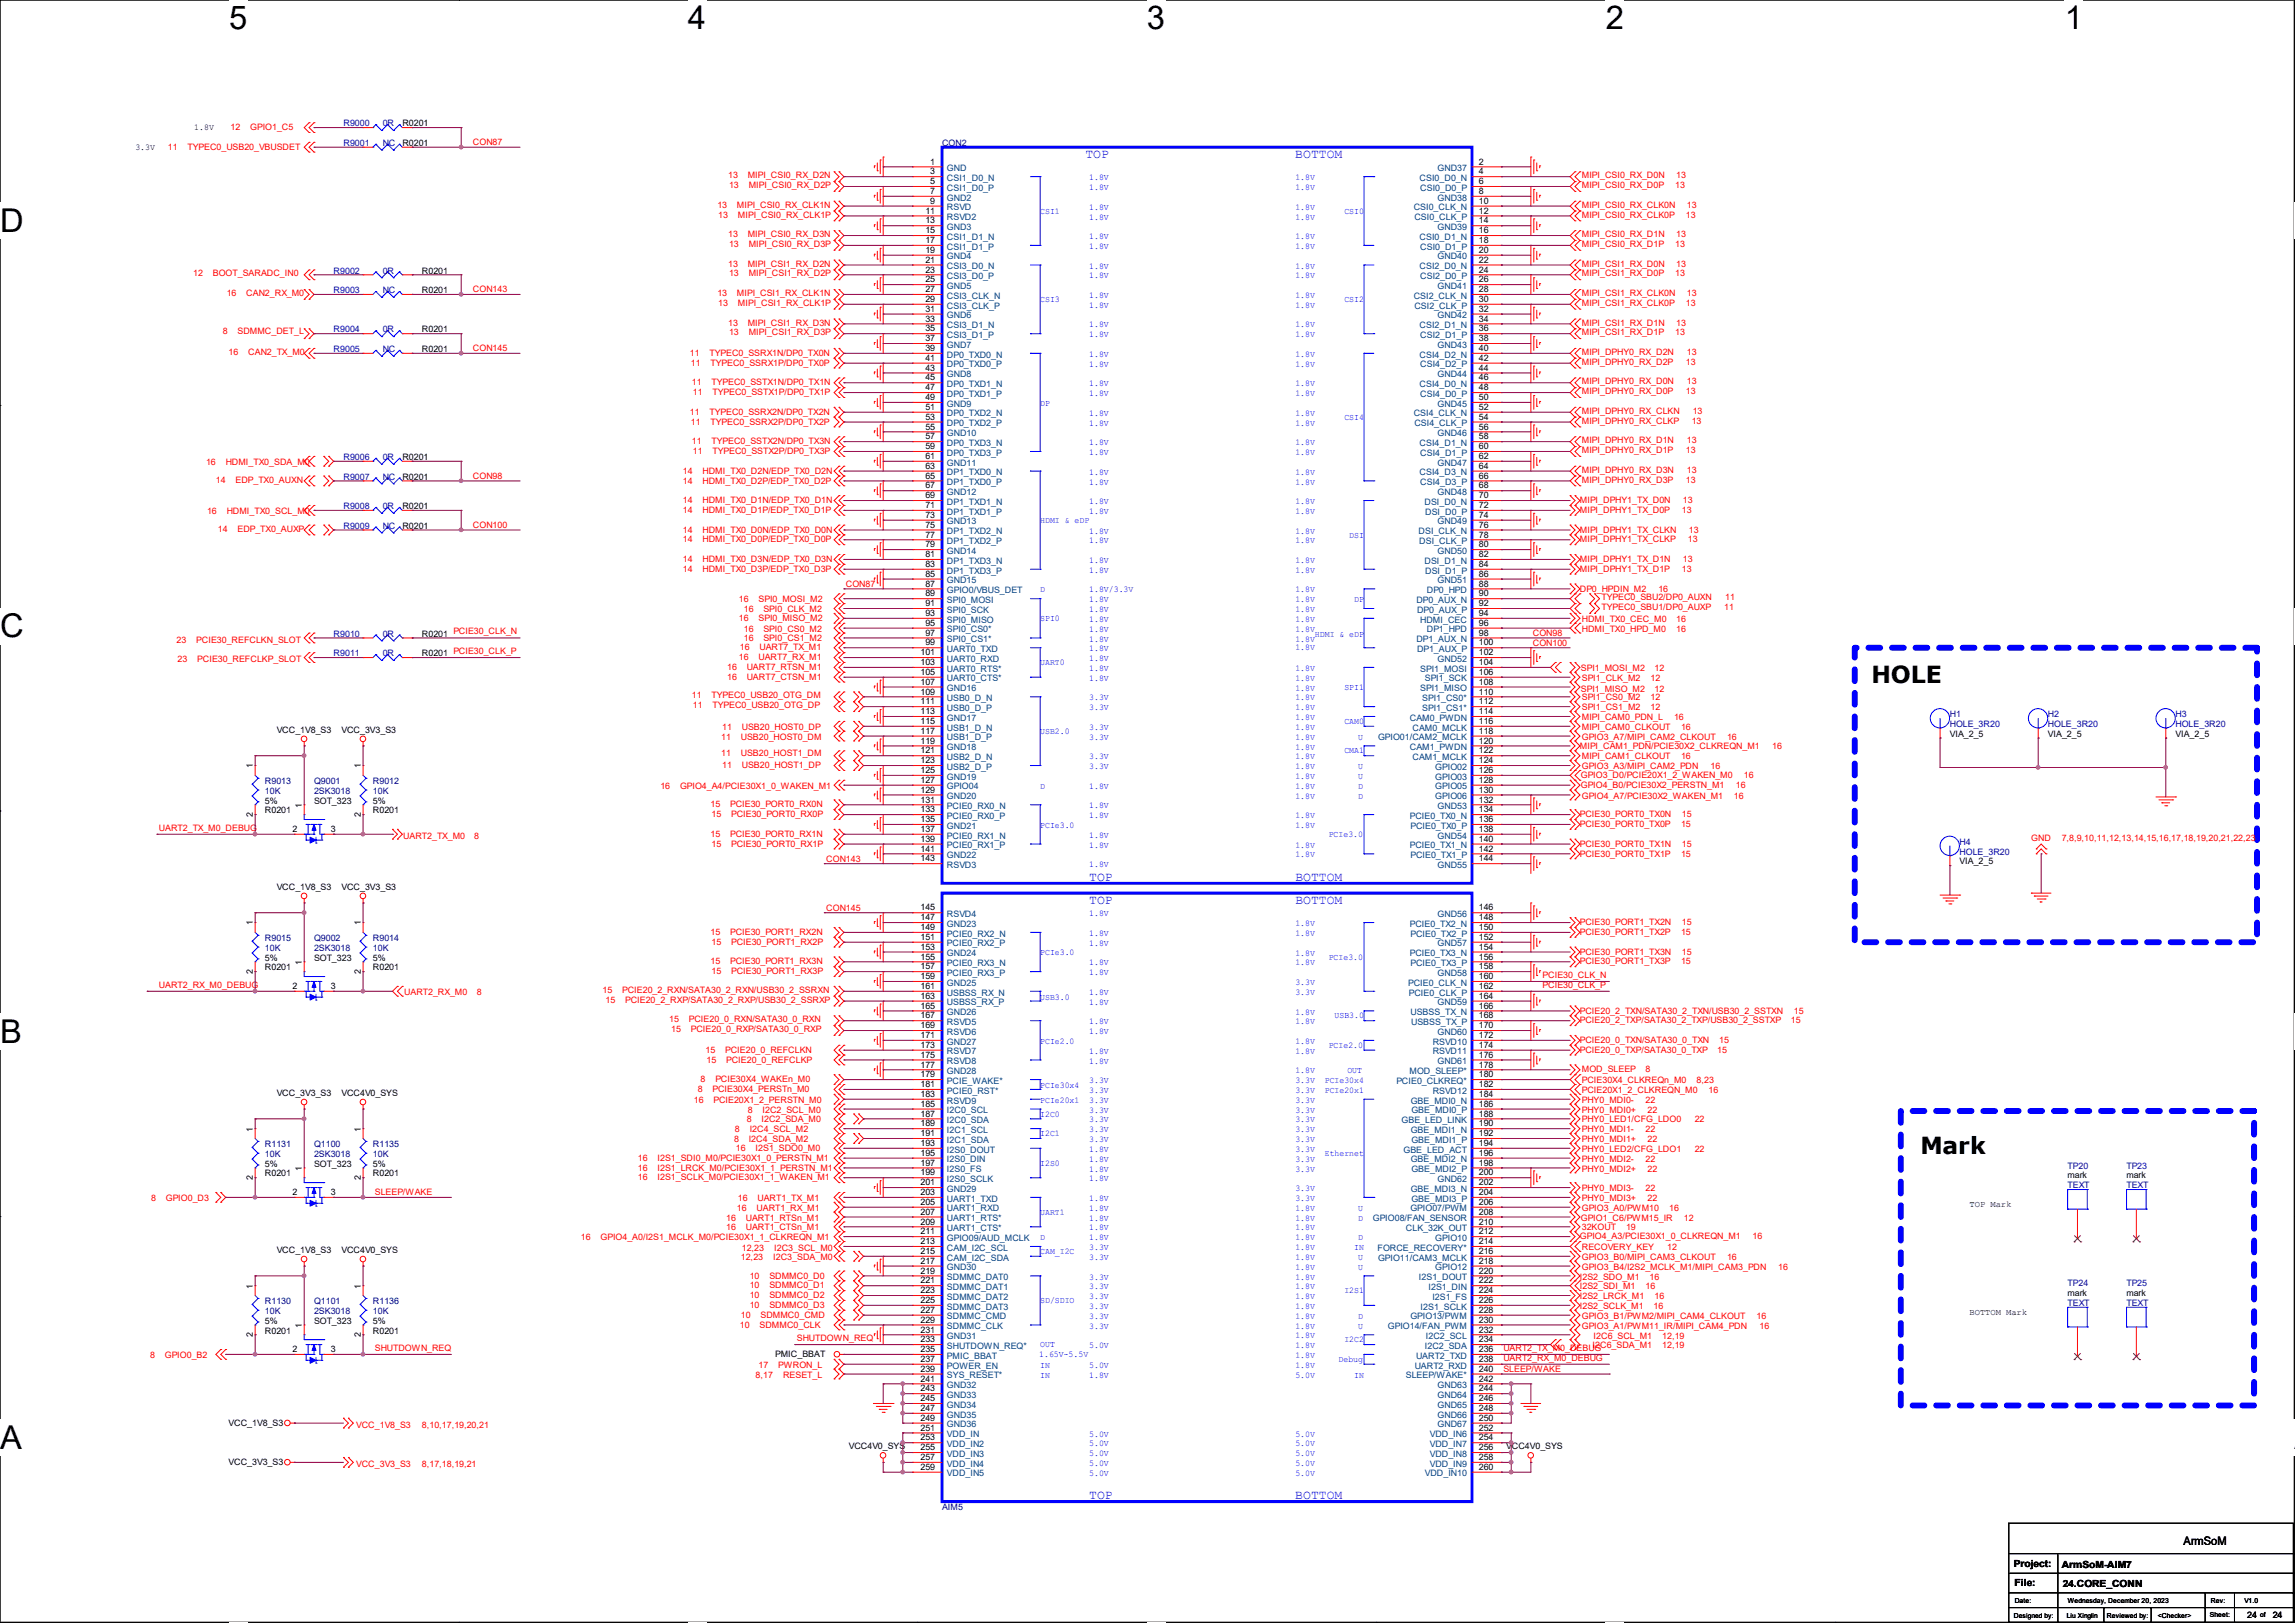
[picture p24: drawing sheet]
<svg xmlns="http://www.w3.org/2000/svg" width="297mm" height="210mm" viewBox="0 0 297 210" stroke-linecap="round" stroke-linejoin="round" font-family="sans-serif">
<defs><g id="words">
<g font-size="4.2">
<text x="29.7" y="3.8">5</text>
<text x="89" y="3.8">4</text>
<text x="148.4" y="3.8">3</text>
<text x="207.8" y="3.8">2</text>
<text x="267.2" y="3.8">1</text>
<text x="0" y="30">D</text>
<text x="0" y="82.5">C</text>
<text x="0" y="135">B</text>
<text x="0" y="187.5">A</text>
<text x="296.9" y="187.5">A</text>
</g>
<g font-size="3">
<text x="242.2" y="88.4">HOLE</text>
<text x="248.5" y="149.4">Mark</text>
</g>
<g font-size="1.7" fill="#00f">
<text x="140.5" y="20.5">TOP</text>
<text x="167.6" y="20.5">BOTTOM</text>
<text x="141" y="114">TOP</text>
<text x="167.6" y="114">BOTTOM</text>
<text x="141" y="117">TOP</text>
<text x="167.6" y="117">BOTTOM</text>
<text x="141" y="194">TOP</text>
<text x="167.6" y="194">BOTTOM</text>
</g>
<text font-size="1.5" x="282.6" y="199.9">ArmSoM</text>
<g font-size="1.3">
<text x="260.6" y="202.7">Project:</text>
<text x="266.8" y="202.9">ArmSoM-AIM7</text>
<text x="260.7" y="205.3">File:</text>
<text x="267" y="205.4">24.CORE_CONN</text>
</g>
<g font-size="1.1">
<text x="25.1" y="16.8">1.8V</text>
<text x="52.1" y="16.3">R0201</text>
<text x="17.5" y="19.4">3.3V</text>
<text x="52.1" y="18.9">R0201</text>
<text x="120.4" y="21.3">1</text>
<text x="120.4" y="22.6">3</text>
<text x="120.4" y="23.8">5</text>
<text x="191.4" y="21.3">2</text>
<text x="191.4" y="22.6">4</text>
<text x="191.4" y="23.8">6</text>
<text x="119.8" y="27.6">11</text>
<text x="119.8" y="28.9">13</text>
<text x="120.4" y="25.1">7</text>
<text x="120.4" y="26.4">9</text>
<text x="191.4" y="25.1">8</text>
<text x="191.4" y="26.4">10</text>
<text x="191.4" y="27.6">12</text>
<text x="191.4" y="28.9">14</text>
<text x="54.6" y="35.4">R0201</text>
<text x="119.8" y="30.2">15</text>
<text x="119.8" y="31.5">17</text>
<text x="119.8" y="32.7">19</text>
<text x="119.8" y="34">21</text>
<text x="119.8" y="35.3">23</text>
<text x="191.4" y="30.2">16</text>
<text x="191.4" y="31.5">18</text>
<text x="191.4" y="32.7">20</text>
<text x="191.4" y="34">22</text>
<text x="191.4" y="35.3">24</text>
<text x="54.6" y="37.9">R0201</text>
<text x="119.8" y="36.5">25</text>
<text x="119.8" y="37.8">27</text>
<text x="119.8" y="39.1">29</text>
<text x="119.8" y="40.3">31</text>
<text x="119.8" y="41.6">33</text>
<text x="191.4" y="36.5">26</text>
<text x="191.4" y="37.8">28</text>
<text x="191.4" y="39.1">30</text>
<text x="191.4" y="40.3">32</text>
<text x="191.4" y="41.6">34</text>
<text x="54.6" y="45.6">R0201</text>
<text x="54.6" y="43">R0201</text>
<text x="119.8" y="42.9">35</text>
<text x="119.8" y="44.2">37</text>
<text x="119.8" y="45.4">39</text>
<text x="119.8" y="46.7">41</text>
<text x="119.8" y="48">43</text>
<text x="191.4" y="42.9">36</text>
<text x="191.4" y="44.2">38</text>
<text x="191.4" y="45.4">40</text>
<text x="191.4" y="46.7">42</text>
<text x="191.4" y="48">44</text>
<text x="119.8" y="49.2">45</text>
<text x="119.8" y="50.5">47</text>
<text x="119.8" y="51.8">49</text>
<text x="119.8" y="53">51</text>
<text x="191.4" y="49.2">46</text>
<text x="191.4" y="50.5">48</text>
<text x="191.4" y="51.8">50</text>
<text x="191.4" y="53">52</text>
<text x="52.1" y="59.5">R0201</text>
<text x="119.8" y="54.3">53</text>
<text x="119.8" y="55.6">55</text>
<text x="119.8" y="56.9">57</text>
<text x="119.8" y="58.1">59</text>
<text x="119.8" y="59.4">61</text>
<text x="191.4" y="54.3">54</text>
<text x="191.4" y="55.6">56</text>
<text x="191.4" y="56.9">58</text>
<text x="191.4" y="58.1">60</text>
<text x="191.4" y="59.4">62</text>
<text x="52.1" y="62.1">R0201</text>
<text x="52.1" y="65.9">R0201</text>
<text x="119.8" y="60.7">63</text>
<text x="119.8" y="61.9">65</text>
<text x="119.8" y="63.2">67</text>
<text x="119.8" y="64.5">69</text>
<text x="119.8" y="65.7">71</text>
<text x="191.4" y="60.7">64</text>
<text x="191.4" y="61.9">66</text>
<text x="191.4" y="63.2">68</text>
<text x="191.4" y="64.5">70</text>
<text x="191.4" y="65.7">72</text>
<text x="52.1" y="68.4">R0201</text>
<text x="119.8" y="67">73</text>
<text x="119.8" y="68.3">75</text>
<text x="119.8" y="69.6">77</text>
<text x="119.8" y="70.8">79</text>
<text x="191.4" y="67">74</text>
<text x="191.4" y="68.3">76</text>
<text x="191.4" y="69.6">78</text>
<text x="191.4" y="70.8">80</text>
<text x="119.8" y="72.1">81</text>
<text x="119.8" y="73.4">83</text>
<text x="119.8" y="74.6">85</text>
<text x="119.8" y="75.9">87</text>
<text x="119.8" y="77.2">89</text>
<text x="191.4" y="72.1">82</text>
<text x="191.4" y="73.4">84</text>
<text x="191.4" y="74.6">86</text>
<text x="191.4" y="75.9">88</text>
<text x="191.4" y="77.2">90</text>
<text x="54.6" y="82.4">R0201</text>
<text x="119.8" y="78.4">91</text>
<text x="119.8" y="79.7">93</text>
<text x="119.8" y="81">95</text>
<text x="119.8" y="82.3">97</text>
<text x="119.8" y="83.5">99</text>
<text x="191.4" y="78.4">92</text>
<text x="191.4" y="79.7">94</text>
<text x="191.4" y="81">96</text>
<text x="191.4" y="82.3">98</text>
<text x="191.4" y="83.5">100</text>
<text x="54.6" y="84.9">R0201</text>
<text x="119.1" y="84.8">101</text>
<text x="119.1" y="86.1">103</text>
<text x="119.1" y="87.3">105</text>
<text x="119.1" y="88.6">107</text>
<text x="119.1" y="89.9">109</text>
<text x="191.4" y="84.8">102</text>
<text x="191.4" y="86.1">104</text>
<text x="191.4" y="87.3">106</text>
<text x="191.4" y="88.6">108</text>
<text x="191.4" y="89.9">110</text>
<text x="35.8" y="94.8">VCC_1V8_S3</text>
<text x="44.2" y="94.8">VCC_3V3_S3</text>
<text x="119.1" y="91.1">111</text>
<text x="119.1" y="92.4">113</text>
<text x="119.1" y="93.7">115</text>
<text x="119.1" y="95">117</text>
<text x="191.4" y="91.1">112</text>
<text x="191.4" y="92.4">114</text>
<text x="191.4" y="93.7">116</text>
<text x="191.4" y="95">118</text>
<text x="252.3" y="95.3">VIA_2_5</text>
<text x="265" y="95.3">VIA_2_5</text>
<text x="281.6" y="95.3">VIA_2_5</text>
<text x="32.7" y="99.4" transform="rotate(-90 32.7 99.4)">1</text>
<text x="46.7" y="99.4" transform="rotate(-90 46.7 99.4)">1</text>
<text x="119.1" y="96.2">119</text>
<text x="119.1" y="97.5">121</text>
<text x="119.1" y="98.8">123</text>
<text x="119.1" y="100">125</text>
<text x="119.1" y="101.3">127</text>
<text x="191.4" y="96.2">120</text>
<text x="191.4" y="97.5">122</text>
<text x="191.4" y="98.8">124</text>
<text x="191.4" y="100">126</text>
<text x="191.4" y="101.3">128</text>
<text x="32.7" y="105.7" transform="rotate(-90 32.7 105.7)">2</text>
<text x="34.3" y="105.2">R0201</text>
<text x="34.3" y="104">5%</text>
<text x="37.8" y="107.7">2</text>
<text x="39.1" y="104.5" transform="rotate(-90 39.1 104.5)">1</text>
<text x="40.6" y="104">SOT_323</text>
<text x="42.8" y="107.7">3</text>
<text x="46.7" y="105.7" transform="rotate(-90 46.7 105.7)">2</text>
<text x="48.3" y="105.2">R0201</text>
<text x="48.3" y="104">5%</text>
<text x="119.1" y="102.6">129</text>
<text x="119.1" y="103.8">131</text>
<text x="119.1" y="105.1">133</text>
<text x="119.1" y="106.4">135</text>
<text x="119.1" y="107.7">137</text>
<text x="191.4" y="102.6">130</text>
<text x="191.4" y="103.8">132</text>
<text x="191.4" y="105.1">134</text>
<text x="191.4" y="106.4">136</text>
<text x="191.4" y="107.7">138</text>
<text x="119.1" y="108.9">139</text>
<text x="119.1" y="110.2">141</text>
<text x="119.1" y="111.5">143</text>
<text x="191.4" y="108.9">140</text>
<text x="191.4" y="110.2">142</text>
<text x="191.4" y="111.5">144</text>
<text x="253.6" y="111.8">VIA_2_5</text>
<text x="32.7" y="119.8" transform="rotate(-90 32.7 119.8)">1</text>
<text x="35.8" y="115.2">VCC_1V8_S3</text>
<text x="44.2" y="115.2">VCC_3V3_S3</text>
<text x="46.7" y="119.8" transform="rotate(-90 46.7 119.8)">1</text>
<text x="119.1" y="117.8">145</text>
<text x="119.1" y="119.1">147</text>
<text x="191.4" y="117.8">146</text>
<text x="191.4" y="119.1">148</text>
<text x="32.7" y="126" transform="rotate(-90 32.7 126)">2</text>
<text x="34.3" y="125.6">R0201</text>
<text x="34.3" y="124.3">5%</text>
<text x="39.1" y="124.8" transform="rotate(-90 39.1 124.8)">1</text>
<text x="40.6" y="124.3">SOT_323</text>
<text x="46.7" y="126" transform="rotate(-90 46.7 126)">2</text>
<text x="48.3" y="125.6">R0201</text>
<text x="48.3" y="124.3">5%</text>
<text x="119.1" y="120.4">149</text>
<text x="119.1" y="121.6">151</text>
<text x="119.1" y="122.9">153</text>
<text x="119.1" y="124.2">155</text>
<text x="119.1" y="125.4">157</text>
<text x="191.4" y="120.4">150</text>
<text x="191.4" y="121.6">152</text>
<text x="191.4" y="122.9">154</text>
<text x="191.4" y="124.2">156</text>
<text x="191.4" y="125.4">158</text>
<text x="37.8" y="128">2</text>
<text x="42.8" y="128">3</text>
<text x="119.1" y="126.7">159</text>
<text x="119.1" y="128">161</text>
<text x="119.1" y="129.2">163</text>
<text x="119.1" y="130.5">165</text>
<text x="119.1" y="131.8">167</text>
<text x="191.4" y="126.7">160</text>
<text x="191.4" y="128">162</text>
<text x="191.4" y="129.2">164</text>
<text x="191.4" y="130.5">166</text>
<text x="191.4" y="131.8">168</text>
<text x="119.1" y="133.1">169</text>
<text x="119.1" y="134.3">171</text>
<text x="119.1" y="135.6">173</text>
<text x="119.1" y="136.9">175</text>
<text x="191.4" y="133.1">170</text>
<text x="191.4" y="134.3">172</text>
<text x="191.4" y="135.6">174</text>
<text x="191.4" y="136.9">176</text>
<text x="35.8" y="141.8">VCC_3V3_S3</text>
<text x="44.2" y="141.8">VCC4V0_SYS</text>
<text x="119.1" y="138.1">177</text>
<text x="119.1" y="139.4">179</text>
<text x="119.1" y="140.7">181</text>
<text x="119.1" y="141.9">183</text>
<text x="119.1" y="143.2">185</text>
<text x="191.4" y="138.1">178</text>
<text x="191.4" y="139.4">180</text>
<text x="191.4" y="140.7">182</text>
<text x="191.4" y="141.9">184</text>
<text x="191.4" y="143.2">186</text>
<text x="32.7" y="146.4" transform="rotate(-90 32.7 146.4)">1</text>
<text x="46.7" y="146.4" transform="rotate(-90 46.7 146.4)">1</text>
<text x="119.1" y="144.5">187</text>
<text x="119.1" y="145.8">189</text>
<text x="119.1" y="147">191</text>
<text x="119.1" y="148.3">193</text>
<text x="119.1" y="149.6">195</text>
<text x="191.4" y="144.5">188</text>
<text x="191.4" y="145.8">190</text>
<text x="191.4" y="147">192</text>
<text x="191.4" y="148.3">194</text>
<text x="191.4" y="149.6">196</text>
<text x="32.7" y="152.7" transform="rotate(-90 32.7 152.7)">2</text>
<text x="34.3" y="152.2">R0201</text>
<text x="34.3" y="151">5%</text>
<text x="37.8" y="154.6">2</text>
<text x="39.1" y="151.5" transform="rotate(-90 39.1 151.5)">1</text>
<text x="40.6" y="151">SOT_323</text>
<text x="42.8" y="154.6">3</text>
<text x="46.7" y="152.7" transform="rotate(-90 46.7 152.7)">2</text>
<text x="48.3" y="152.2">R0201</text>
<text x="48.3" y="151">5%</text>
<text x="119.1" y="150.8">197</text>
<text x="119.1" y="152.1">199</text>
<text x="119.1" y="153.4">201</text>
<text x="119.1" y="154.6">203</text>
<text x="119.1" y="155.9">205</text>
<text x="191.4" y="150.8">198</text>
<text x="191.4" y="152.1">200</text>
<text x="191.4" y="153.4">202</text>
<text x="191.4" y="154.6">204</text>
<text x="191.4" y="155.9">206</text>
<text x="267.6" y="152.5">mark</text>
<text x="275.2" y="152.5">mark</text>
<text x="119.1" y="157.2">207</text>
<text x="119.1" y="158.5">209</text>
<text x="119.1" y="161">213</text>
<text x="119.1" y="159.7">211</text>
<text x="191.4" y="157.2">208</text>
<text x="191.4" y="158.5">210</text>
<text x="191.4" y="159.7">212</text>
<text x="191.4" y="161">214</text>
<text x="254.9" y="156.2">TOP Mark</text>
<text x="32.7" y="166.7" transform="rotate(-90 32.7 166.7)">1</text>
<text x="35.8" y="162.1">VCC_1V8_S3</text>
<text x="44.2" y="162.1">VCC4V0_SYS</text>
<text x="46.7" y="166.7" transform="rotate(-90 46.7 166.7)">1</text>
<text x="119.1" y="162.3">215</text>
<text x="119.1" y="163.5">217</text>
<text x="119.1" y="164.8">219</text>
<text x="119.1" y="166.1">221</text>
<text x="119.1" y="167.3">223</text>
<text x="191.4" y="162.3">216</text>
<text x="191.4" y="163.5">218</text>
<text x="191.4" y="164.8">220</text>
<text x="191.4" y="166.1">222</text>
<text x="191.4" y="167.3">224</text>
<text x="267.6" y="167.7">mark</text>
<text x="275.2" y="167.7">mark</text>
<text x="32.7" y="173" transform="rotate(-90 32.7 173)">2</text>
<text x="34.3" y="172.6">R0201</text>
<text x="34.3" y="171.3">5%</text>
<text x="39.1" y="171.8" transform="rotate(-90 39.1 171.8)">1</text>
<text x="40.6" y="171.3">SOT_323</text>
<text x="46.7" y="173" transform="rotate(-90 46.7 173)">2</text>
<text x="48.3" y="172.6">R0201</text>
<text x="48.3" y="171.3">5%</text>
<text x="119.1" y="168.6">225</text>
<text x="119.1" y="169.9">227</text>
<text x="119.1" y="171.2">229</text>
<text x="119.1" y="172.4">231</text>
<text x="119.1" y="173.7">233</text>
<text x="191.4" y="168.6">226</text>
<text x="191.4" y="169.9">228</text>
<text x="191.4" y="171.2">230</text>
<text x="191.4" y="172.4">232</text>
<text x="191.4" y="173.7">234</text>
<text x="254.9" y="170.1">BOTTOM Mark</text>
<text x="37.8" y="175">2</text>
<text x="42.8" y="175">3</text>
<text x="100.3" y="175.6">PMIC_BBAT</text>
<text x="119.1" y="175">235</text>
<text x="119.1" y="176.2">237</text>
<text x="119.1" y="177.5">239</text>
<text x="119.1" y="178.8">241</text>
<text x="191.4" y="175">236</text>
<text x="191.4" y="176.2">238</text>
<text x="191.4" y="177.5">240</text>
<text x="191.4" y="178.8">242</text>
<text x="29.6" y="184.5">VCC_1V8_S3</text>
<text x="119.1" y="180">243</text>
<text x="119.1" y="181.3">245</text>
<text x="119.1" y="182.6">247</text>
<text x="119.1" y="183.9">249</text>
<text x="119.1" y="185.1">251</text>
<text x="191.4" y="180">244</text>
<text x="191.4" y="181.3">246</text>
<text x="191.4" y="182.6">248</text>
<text x="191.4" y="183.9">250</text>
<text x="191.4" y="185.1">252</text>
<text x="29.6" y="189.6">VCC_3V3_S3</text>
<text x="109.9" y="187.5">VCC4V0_SYS</text>
<text x="119.1" y="186.4">253</text>
<text x="119.1" y="187.7">255</text>
<text x="119.1" y="188.9">257</text>
<text x="119.1" y="190.2">259</text>
<text x="191.4" y="186.4">254</text>
<text x="191.4" y="187.7">256</text>
<text x="191.4" y="188.9">258</text>
<text x="191.4" y="190.2">260</text>
<text x="194.9" y="187.5">VCC4V0_SYS</text>
<text x="290.8" y="209.4">24</text>
<text x="294.1" y="209.4">24</text>
</g>
<g font-size="1.1" fill="#f00">
<text x="29.8" y="16.8">12</text>
<text x="32.4" y="16.8">GPIO1_C5</text>
<text x="21.7" y="19.4">11</text>
<text x="24.3" y="19.4">TYPEC0_USB20_VBUSDET</text>
<text x="61.2" y="18.8">CON87</text>
<text x="94.2" y="23.1">13</text>
<text x="96.8" y="23.1">MIPI_CSI0_RX_D2N</text>
<text x="204.7" y="23.1">MIPI_CSI0_RX_D0N</text>
<text x="216.9" y="23.1">13</text>
<text x="92.8" y="26.9">13</text>
<text x="93" y="28.2">13</text>
<text x="94.4" y="24.3">13</text>
<text x="95.4" y="26.9">MIPI_CSI0_RX_CLK1N</text>
<text x="95.5" y="28.2">MIPI_CSI0_RX_CLK1P</text>
<text x="96.9" y="24.3">MIPI_CSI0_RX_D2P</text>
<text x="204.7" y="24.3">MIPI_CSI0_RX_D0P</text>
<text x="204.7" y="26.9">MIPI_CSI0_RX_CLK0N</text>
<text x="204.7" y="28.2">MIPI_CSI0_RX_CLK0P</text>
<text x="216.8" y="24.3">13</text>
<text x="218.2" y="28.2">13</text>
<text x="218.3" y="26.9">13</text>
<text x="25" y="35.8">12</text>
<text x="27.6" y="35.8">BOOT_SARADC_IN0</text>
<text x="94.2" y="30.7">13</text>
<text x="94.2" y="34.5">13</text>
<text x="94.4" y="32">13</text>
<text x="94.4" y="35.8">13</text>
<text x="96.8" y="30.7">MIPI_CSI0_RX_D3N</text>
<text x="96.8" y="34.5">MIPI_CSI1_RX_D2N</text>
<text x="96.9" y="32">MIPI_CSI0_RX_D3P</text>
<text x="96.9" y="35.8">MIPI_CSI1_RX_D2P</text>
<text x="204.7" y="30.7">MIPI_CSI0_RX_D1N</text>
<text x="204.7" y="32">MIPI_CSI0_RX_D1P</text>
<text x="204.7" y="35.8">MIPI_CSI1_RX_D0P</text>
<text x="204.7" y="34.5">MIPI_CSI1_RX_D0N</text>
<text x="216.8" y="32">13</text>
<text x="216.8" y="35.8">13</text>
<text x="216.9" y="30.7">13</text>
<text x="216.9" y="34.5">13</text>
<text x="29.3" y="38.3">16</text>
<text x="31.9" y="38.3">CAN2_RX_M0</text>
<text x="61.2" y="37.8">CON143</text>
<text x="92.8" y="38.3">13</text>
<text x="93" y="39.6">13</text>
<text x="95.4" y="38.3">MIPI_CSI1_RX_CLK1N</text>
<text x="95.5" y="39.6">MIPI_CSI1_RX_CLK1P</text>
<text x="204.7" y="38.3">MIPI_CSI1_RX_CLK0N</text>
<text x="204.7" y="39.6">MIPI_CSI1_RX_CLK0P</text>
<text x="218.2" y="39.6">13</text>
<text x="218.3" y="38.3">13</text>
<text x="28.8" y="43.3">8</text>
<text x="29.6" y="45.9">16</text>
<text x="30.7" y="43.3">SDMMC_DET_L</text>
<text x="32.1" y="45.9">CAN2_TX_M0</text>
<text x="61.2" y="45.5">CON145</text>
<text x="89.3" y="46.1">11</text>
<text x="89.4" y="47.3">11</text>
<text x="91.8" y="46.1">TYPEC0_SSRX1N/DP0_TX0N</text>
<text x="91.9" y="47.3">TYPEC0_SSRX1P/DP0_TX0P</text>
<text x="94.2" y="42.1">13</text>
<text x="94.4" y="43.4">13</text>
<text x="96.8" y="42.1">MIPI_CSI1_RX_D3N</text>
<text x="96.9" y="43.4">MIPI_CSI1_RX_D3P</text>
<text x="204.7" y="47.2">MIPI_DPHY0_RX_D2P</text>
<text x="204.7" y="45.9">MIPI_DPHY0_RX_D2N</text>
<text x="204.7" y="43.4">MIPI_CSI1_RX_D1P</text>
<text x="204.7" y="42.1">MIPI_CSI1_RX_D1N</text>
<text x="216.8" y="43.4">13</text>
<text x="216.9" y="42.1">13</text>
<text x="218.2" y="47.2">13</text>
<text x="218.3" y="45.9">13</text>
<text x="89.3" y="53.7">11</text>
<text x="89.5" y="49.9">11</text>
<text x="89.7" y="51.1">11</text>
<text x="91.8" y="53.7">TYPEC0_SSRX2N/DP0_TX2N</text>
<text x="92.1" y="49.9">TYPEC0_SSTX1N/DP0_TX1N</text>
<text x="92.2" y="51.1">TYPEC0_SSTX1P/DP0_TX1P</text>
<text x="204.7" y="53.6">MIPI_DPHY0_RX_CLKN</text>
<text x="204.7" y="51">MIPI_DPHY0_RX_D0P</text>
<text x="204.7" y="49.7">MIPI_DPHY0_RX_D0N</text>
<text x="218.2" y="51">13</text>
<text x="218.3" y="49.7">13</text>
<text x="219.1" y="53.6">13</text>
<text x="89.4" y="55">11</text>
<text x="89.5" y="57.5">11</text>
<text x="89.7" y="58.8">11</text>
<text x="91.9" y="55">TYPEC0_SSRX2P/DP0_TX2P</text>
<text x="92.1" y="57.5">TYPEC0_SSTX2N/DP0_TX3N</text>
<text x="92.2" y="58.8">TYPEC0_SSTX2P/DP0_TX3P</text>
<text x="204.7" y="54.8">MIPI_DPHY0_RX_CLKP</text>
<text x="204.7" y="58.6">MIPI_DPHY0_RX_D1P</text>
<text x="204.7" y="57.4">MIPI_DPHY0_RX_D1N</text>
<text x="218.2" y="58.6">13</text>
<text x="218.3" y="57.4">13</text>
<text x="218.9" y="54.8">13</text>
<text x="26.7" y="60.2">16</text>
<text x="27.9" y="62.4">14</text>
<text x="29.2" y="60.2">HDMI_TX0_SDA_M0</text>
<text x="30.5" y="62.4">EDP_TX0_AUXN</text>
<text x="61.2" y="62">CON98</text>
<text x="88.4" y="65.1">14</text>
<text x="88.4" y="61.3">14</text>
<text x="88.4" y="62.6">14</text>
<text x="90.9" y="65.1">HDMI_TX0_D1N/EDP_TX0_D1N</text>
<text x="90.9" y="61.3">HDMI_TX0_D2N/EDP_TX0_D2N</text>
<text x="90.9" y="62.6">HDMI_TX0_D2P/EDP_TX0_D2P</text>
<text x="204.5" y="65.1">MIPI_DPHY1_TX_D0N</text>
<text x="204.7" y="62.4">MIPI_DPHY0_RX_D3P</text>
<text x="204.7" y="61.2">MIPI_DPHY0_RX_D3N</text>
<text x="217.8" y="65.1">13</text>
<text x="218.2" y="62.4">13</text>
<text x="218.3" y="61.2">13</text>
<text x="26.8" y="66.5">16</text>
<text x="28.2" y="68.8">14</text>
<text x="29.3" y="66.5">HDMI_TX0_SCL_M0</text>
<text x="30.7" y="68.8">EDP_TX0_AUXP</text>
<text x="61.2" y="68.3">CON100</text>
<text x="88.4" y="68.9">14</text>
<text x="88.4" y="70.2">14</text>
<text x="88.4" y="66.4">14</text>
<text x="90.9" y="68.9">HDMI_TX0_D0N/EDP_TX0_D0N</text>
<text x="90.9" y="70.2">HDMI_TX0_D0P/EDP_TX0_D0P</text>
<text x="90.9" y="66.4">HDMI_TX0_D1P/EDP_TX0_D1P</text>
<text x="204.5" y="66.4">MIPI_DPHY1_TX_D0P</text>
<text x="204.5" y="68.9">MIPI_DPHY1_TX_CLKN</text>
<text x="204.5" y="70.2">MIPI_DPHY1_TX_CLKP</text>
<text x="217.7" y="66.4">13</text>
<text x="218.4" y="70.2">13</text>
<text x="218.6" y="68.9">13</text>
<text x="88.4" y="72.7">14</text>
<text x="88.4" y="74">14</text>
<text x="90.9" y="72.7">HDMI_TX0_D3N/EDP_TX0_D3N</text>
<text x="90.9" y="74">HDMI_TX0_D3P/EDP_TX0_D3P</text>
<text x="95.6" y="77.9">16</text>
<text x="98.2" y="77.9">SPI0_MOSI_M2</text>
<text x="109.5" y="75.9">CON87</text>
<text x="204.5" y="72.7">MIPI_DPHY1_TX_D1N</text>
<text x="204.5" y="74">MIPI_DPHY1_TX_D1P</text>
<text x="204.5" y="76.5">DP0_HPDIN_M2</text>
<text x="207.3" y="77.7">TYPEC0_SBU2/DP0_AUXN</text>
<text x="214.6" y="76.5">16</text>
<text x="217.7" y="74">13</text>
<text x="217.8" y="72.7">13</text>
<text x="223.3" y="77.7">11</text>
<text x="22.9" y="83.1">23</text>
<text x="25.4" y="83.1">PCIE30_REFCLKN_SLOT</text>
<text x="58.7" y="82.1">PCIE30_CLK_N</text>
<text x="95.6" y="80.4">16</text>
<text x="96.3" y="81.7">16</text>
<text x="96.3" y="82.9">16</text>
<text x="96.3" y="79.2">16</text>
<text x="98.2" y="80.4">SPI0_MISO_M2</text>
<text x="98.8" y="81.7">SPI0_CS0_M2</text>
<text x="98.8" y="82.9">SPI0_CS1_M2</text>
<text x="98.8" y="79.2">SPI0_CLK_M2</text>
<text x="198.4" y="83.6">CON100</text>
<text x="198.4" y="82.3">CON98</text>
<text x="204.7" y="81.7">HDMI_TX0_HPD_M0</text>
<text x="204.7" y="80.5">HDMI_TX0_CEC_M0</text>
<text x="207.3" y="79">TYPEC0_SBU1/DP0_AUXP</text>
<text x="216.9" y="81.7">16</text>
<text x="216.9" y="80.5">16</text>
<text x="223.1" y="79">11</text>
<text x="23" y="85.7">23</text>
<text x="25.5" y="85.7">PCIE30_REFCLKP_SLOT</text>
<text x="58.7" y="84.6">PCIE30_CLK_P</text>
<text x="94.1" y="88">16</text>
<text x="94.1" y="86.7">16</text>
<text x="95.6" y="85.4">16</text>
<text x="95.8" y="84.2">16</text>
<text x="96.6" y="88">UART7_CTSN_M1</text>
<text x="96.6" y="86.7">UART7_RTSN_M1</text>
<text x="98.2" y="85.4">UART7_RX_M1</text>
<text x="98.3" y="84.2">UART7_TX_M1</text>
<text x="204.6" y="86.8">SPI1_MOSI_M2</text>
<text x="204.6" y="89.5">SPI1_MISO_M2</text>
<text x="204.7" y="88.1">SPI1_CLK_M2</text>
<text x="213.6" y="88.1">12</text>
<text x="214.1" y="86.8">12</text>
<text x="214.1" y="89.5">12</text>
<text x="89.5" y="90.4">11</text>
<text x="89.7" y="91.7">11</text>
<text x="92.1" y="90.4">TYPEC0_USB20_OTG_DM</text>
<text x="92.2" y="91.7">TYPEC0_USB20_OTG_DP</text>
<text x="93.3" y="95.7">11</text>
<text x="93.5" y="94.4">11</text>
<text x="95.9" y="95.7">USB20_HOST0_DM</text>
<text x="96" y="94.4">USB20_HOST0_DP</text>
<text x="204.7" y="95.7">GPIO3_A7/MIPI_CAM2_CLKOUT</text>
<text x="204.7" y="94.4">MIPI_CAM0_CLKOUT</text>
<text x="204.7" y="93.2">MIPI_CAM0_PDN_L</text>
<text x="204.7" y="90.6">SPI1_CS0_M2</text>
<text x="204.7" y="91.9">SPI1_CS1_M2</text>
<text x="213.6" y="90.6">12</text>
<text x="213.6" y="91.9">12</text>
<text x="216.7" y="93.2">16</text>
<text x="217.6" y="94.4">16</text>
<text x="223.5" y="95.7">16</text>
<text x="93.3" y="97.9">11</text>
<text x="93.5" y="99.4">11</text>
<text x="95.9" y="97.9">USB20_HOST1_DM</text>
<text x="96" y="99.4">USB20_HOST1_DP</text>
<text x="204.5" y="96.9">MIPI_CAM1_PDN/PCIE30X2_CLKREQN_M1</text>
<text x="204.6" y="100.7">GPIO3_D0/PCIE20X1_2_WAKEN_M0</text>
<text x="204.6" y="101.9">GPIO4_B0/PCIE30X2_PERSTN_M1</text>
<text x="204.7" y="99.5">GPIO3_A3/MIPI_CAM2_PDN</text>
<text x="204.7" y="98.3">MIPI_CAM1_CLKOUT</text>
<text x="217.6" y="98.3">16</text>
<text x="221.4" y="99.5">16</text>
<text x="224.7" y="101.9">16</text>
<text x="225.7" y="100.7">16</text>
<text x="229.4" y="96.9">16</text>
<text x="20.6" y="107.5">UART2_TX_M0_DEBUG</text>
<text x="85.5" y="102.1">16</text>
<text x="88" y="102.1">GPIO4_A4/PCIE30X1_0_WAKEN_M1</text>
<text x="91.9" y="104.5">15</text>
<text x="92.1" y="105.8">15</text>
<text x="94.5" y="104.5">PCIE30_PORT0_RX0N</text>
<text x="94.6" y="105.8">PCIE30_PORT0_RX0P</text>
<text x="204.5" y="107">PCIE30_PORT0_TX0P</text>
<text x="204.5" y="105.8">PCIE30_PORT0_TX0N</text>
<text x="204.7" y="103.3">GPIO4_A7/PCIE30X2_WAKEN_M1</text>
<text x="217.5" y="107">15</text>
<text x="217.7" y="105.8">15</text>
<text x="224.4" y="103.3">16</text>
<text x="52.2" y="108.5">UART2_TX_M0</text>
<text x="61.3" y="108.5">8</text>
<text x="91.9" y="108.3">15</text>
<text x="92.1" y="109.6">15</text>
<text x="94.5" y="108.3">PCIE30_PORT0_RX1N</text>
<text x="94.6" y="109.6">PCIE30_PORT0_RX1P</text>
<text x="106.9" y="111.5">CON143</text>
<text x="204.5" y="110.8">PCIE30_PORT0_TX1P</text>
<text x="204.5" y="109.6">PCIE30_PORT0_TX1N</text>
<text x="217.5" y="110.8">15</text>
<text x="217.7" y="109.6">15</text>
<text x="262.9" y="108.8">GND</text>
<text x="266.8" y="108.8">7,8,9,10,11,12,13,14,15,16,17,18,19,20,21,22,23</text>
<text x="106.9" y="117.9">CON145</text>
<text x="204.5" y="119.7">PCIE30_PORT1_TX2N</text>
<text x="217.7" y="119.7">15</text>
<text x="91.9" y="124.8">15</text>
<text x="91.9" y="121">15</text>
<text x="92.1" y="122.3">15</text>
<text x="94.5" y="124.8">PCIE30_PORT1_RX3N</text>
<text x="94.5" y="121">PCIE30_PORT1_RX2N</text>
<text x="94.6" y="122.3">PCIE30_PORT1_RX2P</text>
<text x="204.5" y="121">PCIE30_PORT1_TX2P</text>
<text x="204.5" y="124.8">PCIE30_PORT1_TX3P</text>
<text x="204.5" y="123.5">PCIE30_PORT1_TX3N</text>
<text x="217.5" y="121">15</text>
<text x="217.5" y="124.8">15</text>
<text x="217.7" y="123.5">15</text>
<text x="20.6" y="127.8">UART2_RX_M0_DEBUG</text>
<text x="52.3" y="128.7">UART2_RX_M0</text>
<text x="61.7" y="128.7">8</text>
<text x="78" y="128.5">15</text>
<text x="78.4" y="129.8">15</text>
<text x="80.5" y="128.5">PCIE20_2_RXN/SATA30_2_RXN/USB30_2_SSRXN</text>
<text x="80.9" y="129.8">PCIE20_2_RXP/SATA30_2_RXP/USB30_2_SSRXP</text>
<text x="92.1" y="126.1">15</text>
<text x="94.6" y="126.1">PCIE30_PORT1_RX3P</text>
<text x="199.6" y="126.5">PCIE30_CLK_N</text>
<text x="199.6" y="127.8">PCIE30_CLK_P</text>
<text x="204.5" y="131.2">PCIE20_2_TXN/SATA30_2_TXN/USB30_2_SSTXN</text>
<text x="232.2" y="131.2">15</text>
<text x="86.6" y="132.3">15</text>
<text x="86.9" y="133.6">15</text>
<text x="89.2" y="132.3">PCIE20_0_RXN/SATA30_0_RXN</text>
<text x="89.4" y="133.6">PCIE20_0_RXP/SATA30_0_RXP</text>
<text x="91.3" y="136.2">15</text>
<text x="91.4" y="137.5">15</text>
<text x="93.9" y="136.2">PCIE20_0_REFCLKN</text>
<text x="94" y="137.5">PCIE20_0_REFCLKP</text>
<text x="204.5" y="132.4">PCIE20_2_TXP/SATA30_2_TXP/USB30_2_SSTXP</text>
<text x="204.5" y="135">PCIE20_0_TXN/SATA30_0_TXN</text>
<text x="204.5" y="136.2">PCIE20_0_TXP/SATA30_0_TXP</text>
<text x="222.2" y="136.2">15</text>
<text x="222.5" y="135">15</text>
<text x="231.8" y="132.4">15</text>
<text x="89.8" y="142.7">16</text>
<text x="90.3" y="141.3">8</text>
<text x="90.7" y="140">8</text>
<text x="92.2" y="141.3">PCIE30X4_PERSTn_M0</text>
<text x="92.3" y="142.7">PCIE20X1_2_PERSTN_M0</text>
<text x="92.6" y="140">PCIE30X4_WAKEn_M0</text>
<text x="96.8" y="144">8</text>
<text x="98.7" y="144">I2C2_SCL_M0</text>
<text x="204.7" y="141.4">PCIE20X1_2_CLKREQN_M0</text>
<text x="204.7" y="138.8">MOD_SLEEP</text>
<text x="204.7" y="142.7">PHY0_MDI0-</text>
<text x="204.7" y="144">PHY0_MDI0+</text>
<text x="204.7" y="140.2">PCIE30X4_CLKREQn_M0</text>
<text x="213" y="138.8">8</text>
<text x="213" y="142.7">22</text>
<text x="213.2" y="144">22</text>
<text x="219.6" y="140.2">8,23</text>
<text x="221.1" y="141.4">16</text>
<text x="95" y="147.8">8</text>
<text x="95.1" y="146.5">8</text>
<text x="95.2" y="148.9">16</text>
<text x="96.6" y="145.1">8</text>
<text x="96.9" y="147.8">I2C4_SDA_M2</text>
<text x="97" y="146.5">I2C4_SCL_M2</text>
<text x="97.8" y="148.9">I2S1_SDO0_M0</text>
<text x="98.5" y="145.1">I2C2_SDA_M0</text>
<text x="204.7" y="145.3">PHY0_LED1/CFG_LDO0</text>
<text x="204.7" y="146.5">PHY0_MDI1-</text>
<text x="204.7" y="147.8">PHY0_MDI1+</text>
<text x="204.7" y="149.1">PHY0_LED2/CFG_LDO1</text>
<text x="213" y="146.5">22</text>
<text x="213.2" y="147.8">22</text>
<text x="219.3" y="145.3">22</text>
<text x="219.3" y="149.1">22</text>
<text x="19.6" y="155.4">8</text>
<text x="21.5" y="155.4">GPIO0_D3</text>
<text x="48.5" y="154.7">SLEEP/WAKE</text>
<text x="82.5" y="150.2">16</text>
<text x="82.5" y="151.5">16</text>
<text x="82.5" y="152.7">16</text>
<text x="85.1" y="150.2">I2S1_SDI0_M0/PCIE30X1_0_PERSTN_M1</text>
<text x="85.1" y="151.5">I2S1_LRCK_M0/PCIE30X1_1_PERSTN_M1</text>
<text x="85.1" y="152.7">I2S1_SCLK_M0/PCIE30X1_1_WAKEN_M1</text>
<text x="95.5" y="155.4">16</text>
<text x="98" y="155.4">UART1_TX_M1</text>
<text x="204.7" y="150.3">PHY0_MDI2-</text>
<text x="204.7" y="151.6">PHY0_MDI2+</text>
<text x="204.7" y="154.1">PHY0_MDI3-</text>
<text x="204.7" y="155.4">PHY0_MDI3+</text>
<text x="213" y="150.3">22</text>
<text x="213" y="154.1">22</text>
<text x="213.2" y="151.6">22</text>
<text x="213.2" y="155.4">22</text>
<text x="75.2" y="160.5">16</text>
<text x="77.7" y="160.5">GPIO4_A0/I2S1_MCLK_M0/PCIE30X1_1_CLKREQN_M1</text>
<text x="94" y="159.2">16</text>
<text x="94" y="158">16</text>
<text x="95.4" y="156.7">16</text>
<text x="96" y="161.9">12,23</text>
<text x="96.5" y="159.2">UART1_CTSn_M1</text>
<text x="96.5" y="158">UART1_RTSn_M1</text>
<text x="97.9" y="156.7">UART1_RX_M1</text>
<text x="100.2" y="161.9">I2C3_SCL_M0</text>
<text x="204.5" y="160.4">GPIO4_A3/PCIE30X1_0_CLKREQN_M1</text>
<text x="204.6" y="158">GPIO1_C6/PWM15_IR</text>
<text x="204.7" y="161.8">RECOVERY_KEY</text>
<text x="204.7" y="159.2">32KOUT</text>
<text x="204.7" y="156.7">GPIO3_A0/PWM10</text>
<text x="210.4" y="159.2">19</text>
<text x="215.8" y="161.8">12</text>
<text x="216" y="156.7">16</text>
<text x="217.9" y="158">12</text>
<text x="226.8" y="160.4">16</text>
<text x="95.9" y="163">12,23</text>
<text x="97" y="168">10</text>
<text x="97" y="165.4">10</text>
<text x="97" y="166.7">10</text>
<text x="99.6" y="168">SDMMC0_D2</text>
<text x="99.6" y="165.4">SDMMC0_D0</text>
<text x="99.6" y="166.7">SDMMC0_D1</text>
<text x="100.1" y="163">I2C3_SDA_M0</text>
<text x="204.5" y="166.8">I2S2_SDI_M1</text>
<text x="204.5" y="165.6">I2S2_SDO_M1</text>
<text x="204.7" y="164.3">GPIO3_B4/I2S2_MCLK_M1/MIPI_CAM3_PDN</text>
<text x="204.7" y="163">GPIO3_B0/MIPI_CAM3_CLKOUT</text>
<text x="213" y="166.8">16</text>
<text x="213.5" y="165.6">16</text>
<text x="223.5" y="163">16</text>
<text x="230.1" y="164.3">16</text>
<text x="95.8" y="171.8">10</text>
<text x="95.9" y="170.5">10</text>
<text x="97" y="169.3">10</text>
<text x="98.3" y="171.8">SDMMC0_CLK</text>
<text x="98.4" y="170.5">SDMMC0_CMD</text>
<text x="99.6" y="169.3">SDMMC0_D3</text>
<text x="103.1" y="173.5">SHUTDOWN_REQ</text>
<text x="204.5" y="169.4">I2S2_SCLK_M1</text>
<text x="204.5" y="168.1">I2S2_LRCK_M1</text>
<text x="204.7" y="171.9">GPIO3_A1/PWM11_IR/MIPI_CAM4_PDN</text>
<text x="204.7" y="170.7">GPIO3_B1/PWM2/MIPI_CAM4_CLKOUT</text>
<text x="206.2" y="173.3">I2C6_SCL_M1</text>
<text x="214" y="169.4">16</text>
<text x="214.1" y="168.1">16</text>
<text x="215.1" y="173.3">12,19</text>
<text x="227.3" y="170.7">16</text>
<text x="227.7" y="171.9">16</text>
<text x="19.4" y="175.7">8</text>
<text x="21.3" y="175.7">GPIO0_B2</text>
<text x="48.5" y="174.8">SHUTDOWN_REQ</text>
<text x="97.8" y="178.3">8,17</text>
<text x="98.2" y="177">17</text>
<text x="100.7" y="177">PWRON_L</text>
<text x="101.3" y="178.3">RESET_L</text>
<text x="194.6" y="177.6">SLEEP/WAKE</text>
<text x="194.6" y="176.1">UART2_RX_M0_DEBUG</text>
<text x="194.6" y="174.8">UART2_TX_M0_DEBUG</text>
<text x="206.1" y="174.5">I2C6_SDA_M1</text>
<text x="215.1" y="174.5">12,19</text>
<text x="46.1" y="184.7">VCC_1V8_S3</text>
<text x="54.6" y="184.7">8,10,17,19,20,21</text>
<text x="46.1" y="189.8">VCC_3V3_S3</text>
<text x="54.6" y="189.8">8,17,18,19,21</text>
</g>
<g font-size="1.1" fill="#0000a0">
<text x="44.4" y="16.3">R9000</text>
<text x="49.5" y="16.3">0R</text>
<text x="44.4" y="18.9">R9001</text>
<text x="49.5" y="18.9">NC</text>
<text x="43.2" y="35.4">R9002</text>
<text x="49.5" y="35.4">0R</text>
<text x="43.2" y="37.9">R9003</text>
<text x="49.5" y="37.9">NC</text>
<text x="43.2" y="45.6">R9005</text>
<text x="43.2" y="43">R9004</text>
<text x="49.5" y="45.6">NC</text>
<text x="49.5" y="43">0R</text>
<text x="44.4" y="59.5">R9006</text>
<text x="49.5" y="59.5">0R</text>
<text x="44.4" y="62.1">R9007</text>
<text x="44.4" y="65.9">R9008</text>
<text x="49.5" y="62.1">NC</text>
<text x="49.5" y="65.9">0R</text>
<text x="44.4" y="68.4">R9009</text>
<text x="49.5" y="68.4">NC</text>
<text x="43.2" y="82.4">R9010</text>
<text x="49.5" y="82.4">0R</text>
<text x="43.2" y="84.9">R9011</text>
<text x="49.5" y="84.9">0R</text>
<text x="252.3" y="92.8">H1</text>
<text x="252.3" y="94.1">HOLE_3R20</text>
<text x="265" y="92.8">H2</text>
<text x="265" y="94.1">HOLE_3R20</text>
<text x="281.6" y="92.8">H3</text>
<text x="281.6" y="94.1">HOLE_3R20</text>
<text x="253.6" y="109.3">H4</text>
<text x="253.6" y="110.6">HOLE_3R20</text>
<text x="267.6" y="151.2">TP20</text>
<text x="267.6" y="153.8">TEXT</text>
<text x="275.2" y="151.2">TP23</text>
<text x="275.2" y="153.8">TEXT</text>
<text x="267.6" y="166.5">TP24</text>
<text x="275.2" y="166.5">TP25</text>
<text x="267.6" y="169">TEXT</text>
<text x="275.2" y="169">TEXT</text>
</g>
<g font-size="1.1" fill="#000080">
<text x="121.9" y="18.9">CON2</text>
<text x="34.3" y="101.4">R9013</text>
<text x="40.6" y="101.4">Q9001</text>
<text x="48.3" y="101.4">R9012</text>
<text x="34.3" y="102.7">10K</text>
<text x="40.6" y="102.7">2SK3018</text>
<text x="48.3" y="102.7">10K</text>
<text x="34.3" y="121.8">R9015</text>
<text x="34.3" y="123">10K</text>
<text x="40.6" y="121.8">Q9002</text>
<text x="40.6" y="123">2SK3018</text>
<text x="48.3" y="121.8">R9014</text>
<text x="48.3" y="123">10K</text>
<text x="34.3" y="148.4">R1131</text>
<text x="34.3" y="149.7">10K</text>
<text x="40.6" y="148.4">Q1100</text>
<text x="40.6" y="149.7">2SK3018</text>
<text x="48.3" y="148.4">R1135</text>
<text x="48.3" y="149.7">10K</text>
<text x="34.3" y="168.7">R1130</text>
<text x="34.3" y="170">10K</text>
<text x="40.6" y="168.7">Q1101</text>
<text x="40.6" y="170">2SK3018</text>
<text x="48.3" y="168.7">R1136</text>
<text x="48.3" y="170">10K</text>
<text x="121.9" y="195.4">AIM5</text>
</g>
<g font-size="1.1" fill="#004080">
<text x="122.6" y="22.1">GND</text>
<text x="122.6" y="23.4">CSI1_D0_N</text>
<text x="183.7" y="23.4">CSI0_D0_N</text>
<text x="186.1" y="22.1">GND37</text>
<text x="122.6" y="24.7">CSI1_D0_P</text>
<text x="122.6" y="26">GND2</text>
<text x="122.6" y="27.2">RSVD</text>
<text x="122.6" y="28.5">RSVD2</text>
<text x="122.6" y="29.8">GND3</text>
<text x="183" y="27.2">CSI0_CLK_N</text>
<text x="183" y="28.5">CSI0_CLK_P</text>
<text x="183.8" y="24.7">CSI0_D0_P</text>
<text x="186.1" y="26">GND38</text>
<text x="186.1" y="29.8">GND39</text>
<text x="122.6" y="31">CSI1_D1_N</text>
<text x="122.6" y="32.3">CSI1_D1_P</text>
<text x="122.6" y="33.6">GND4</text>
<text x="122.6" y="34.8">CSI3_D0_N</text>
<text x="183.7" y="31">CSI0_D1_N</text>
<text x="183.7" y="34.8">CSI2_D0_N</text>
<text x="183.8" y="32.3">CSI0_D1_P</text>
<text x="186.1" y="33.6">GND40</text>
<text x="122.6" y="36.1">CSI3_D0_P</text>
<text x="122.6" y="37.4">GND5</text>
<text x="122.6" y="38.7">CSI3_CLK_N</text>
<text x="122.6" y="39.9">CSI3_CLK_P</text>
<text x="122.6" y="41.2">GND6</text>
<text x="183" y="38.7">CSI2_CLK_N</text>
<text x="183" y="39.9">CSI2_CLK_P</text>
<text x="183.8" y="36.1">CSI2_D0_P</text>
<text x="186.1" y="37.4">GND41</text>
<text x="186.1" y="41.2">GND42</text>
<text x="122.6" y="42.5">CSI3_D1_N</text>
<text x="122.6" y="43.7">CSI3_D1_P</text>
<text x="122.6" y="45">GND7</text>
<text x="122.6" y="46.3">DP0_TXD0_N</text>
<text x="122.6" y="47.5">DP0_TXD0_P</text>
<text x="183.7" y="42.5">CSI2_D1_N</text>
<text x="183.7" y="46.3">CSI4_D2_N</text>
<text x="183.8" y="43.7">CSI2_D1_P</text>
<text x="183.8" y="47.5">CSI4_D2_P</text>
<text x="186.1" y="45">GND43</text>
<text x="122.6" y="48.8">GND8</text>
<text x="122.6" y="50.1">DP0_TXD1_N</text>
<text x="122.6" y="51.4">DP0_TXD1_P</text>
<text x="122.6" y="52.6">GND9</text>
<text x="122.6" y="53.9">DP0_TXD2_N</text>
<text x="183" y="53.9">CSI4_CLK_N</text>
<text x="183.7" y="50.1">CSI4_D0_N</text>
<text x="183.8" y="51.4">CSI4_D0_P</text>
<text x="186.1" y="48.8">GND44</text>
<text x="186.1" y="52.6">GND45</text>
<text x="122.6" y="55.2">DP0_TXD2_P</text>
<text x="122.6" y="56.4">GND10</text>
<text x="122.6" y="57.7">DP0_TXD3_N</text>
<text x="122.6" y="59">DP0_TXD3_P</text>
<text x="183" y="55.2">CSI4_CLK_P</text>
<text x="183.7" y="57.7">CSI4_D1_N</text>
<text x="183.8" y="59">CSI4_D1_P</text>
<text x="186.1" y="56.4">GND46</text>
<text x="122.6" y="60.2">GND11</text>
<text x="122.6" y="61.5">DP1_TXD0_N</text>
<text x="122.6" y="62.8">DP1_TXD0_P</text>
<text x="122.6" y="64.1">GND12</text>
<text x="122.6" y="65.3">DP1_TXD1_N</text>
<text x="183.7" y="61.5">CSI4_D3_N</text>
<text x="183.8" y="62.8">CSI4_D3_P</text>
<text x="184.4" y="65.3">DSI_D0_N</text>
<text x="186.1" y="60.2">GND47</text>
<text x="186.1" y="64.1">GND48</text>
<text x="122.6" y="66.6">DP1_TXD1_P</text>
<text x="122.6" y="67.9">GND13</text>
<text x="122.6" y="69.1">DP1_TXD2_N</text>
<text x="122.6" y="70.4">DP1_TXD2_P</text>
<text x="122.6" y="71.7">GND14</text>
<text x="183.6" y="69.1">DSI_CLK_N</text>
<text x="183.7" y="70.4">DSI_CLK_P</text>
<text x="184.4" y="66.6">DSI_D0_P</text>
<text x="186.1" y="67.9">GND49</text>
<text x="186.1" y="71.7">GND50</text>
<text x="122.6" y="72.9">DP1_TXD3_N</text>
<text x="122.6" y="74.2">DP1_TXD3_P</text>
<text x="122.6" y="75.5">GND15</text>
<text x="122.6" y="76.8">GPIO0/VBUS_DET</text>
<text x="184.4" y="72.9">DSI_D1_N</text>
<text x="184.4" y="74.2">DSI_D1_P</text>
<text x="184.7" y="76.8">DP0_HPD</text>
<text x="186.1" y="75.5">GND51</text>
<text x="122.6" y="78">SPI0_MOSI</text>
<text x="122.6" y="79.3">SPI0_SCK</text>
<text x="122.6" y="80.6">SPI0_MISO</text>
<text x="122.6" y="81.8">SPI0_CS0*</text>
<text x="122.6" y="83.1">SPI0_CS1*</text>
<text x="183.3" y="78">DP0_AUX_N</text>
<text x="183.3" y="83.1">DP1_AUX_N</text>
<text x="183.4" y="79.3">DP0_AUX_P</text>
<text x="183.8" y="80.6">HDMI_CEC</text>
<text x="184.7" y="81.8">DP1_HPD</text>
<text x="122.6" y="84.4">UART0_TXD</text>
<text x="122.6" y="85.6">UART0_RXD</text>
<text x="122.6" y="86.9">UART0_RTS*</text>
<text x="122.6" y="88.2">UART0_CTS*</text>
<text x="122.6" y="89.5">GND16</text>
<text x="183.4" y="84.4">DP1_AUX_P</text>
<text x="183.8" y="86.9">SPI1_MOSI</text>
<text x="183.8" y="89.5">SPI1_MISO</text>
<text x="184.4" y="88.2">SPI1_SCK</text>
<text x="186.1" y="85.6">GND52</text>
<text x="122.6" y="90.7">USB0_D_N</text>
<text x="122.6" y="92">USB0_D_P</text>
<text x="122.6" y="93.3">GND17</text>
<text x="122.6" y="94.5">USB1_D_N</text>
<text x="122.6" y="95.8">USB1_D_P</text>
<text x="178.3" y="95.8">GPIO01/CAM2_MCLK</text>
<text x="182.5" y="93.3">CAM0_PWDN</text>
<text x="182.8" y="94.5">CAM0_MCLK</text>
<text x="184.1" y="90.7">SPI1_CS0*</text>
<text x="184.1" y="92">SPI1_CS1*</text>
<text x="122.6" y="97.1">GND18</text>
<text x="122.6" y="98.3">USB2_D_N</text>
<text x="122.6" y="99.6">USB2_D_P</text>
<text x="122.6" y="100.9">GND19</text>
<text x="182.5" y="97.1">CAM1_PWDN</text>
<text x="182.8" y="98.3">CAM1_MCLK</text>
<text x="185.8" y="99.6">GPIO02</text>
<text x="185.8" y="100.9">GPIO03</text>
<text x="122.6" y="102.2">GPIO04</text>
<text x="122.6" y="103.4">GND20</text>
<text x="122.6" y="104.7">PCIE0_RX0_N</text>
<text x="122.6" y="106">PCIE0_RX0_P</text>
<text x="122.6" y="107.2">GND21</text>
<text x="182.5" y="106">PCIE0_TX0_N</text>
<text x="182.5" y="107.2">PCIE0_TX0_P</text>
<text x="185.8" y="102.2">GPIO05</text>
<text x="185.8" y="103.4">GPIO06</text>
<text x="186.1" y="104.7">GND53</text>
<text x="122.6" y="108.5">PCIE0_RX1_N</text>
<text x="122.6" y="109.8">PCIE0_RX1_P</text>
<text x="122.6" y="111">GND22</text>
<text x="122.6" y="112.3">RSVD3</text>
<text x="182.5" y="109.8">PCIE0_TX1_N</text>
<text x="182.5" y="111">PCIE0_TX1_P</text>
<text x="186.1" y="108.5">GND54</text>
<text x="186.1" y="112.3">GND55</text>
<text x="122.6" y="118.7">RSVD4</text>
<text x="122.6" y="119.9">GND23</text>
<text x="182.5" y="119.9">PCIE0_TX2_N</text>
<text x="186.1" y="118.7">GND56</text>
<text x="122.6" y="121.2">PCIE0_RX2_N</text>
<text x="122.6" y="122.5">PCIE0_RX2_P</text>
<text x="122.6" y="123.7">GND24</text>
<text x="122.6" y="125">PCIE0_RX3_N</text>
<text x="182.5" y="123.7">PCIE0_TX3_N</text>
<text x="182.5" y="121.2">PCIE0_TX2_P</text>
<text x="182.5" y="125">PCIE0_TX3_P</text>
<text x="186.1" y="122.5">GND57</text>
<text x="122.6" y="126.3">PCIE0_RX3_P</text>
<text x="122.6" y="127.6">GND25</text>
<text x="122.6" y="128.8">USBSS_RX_N</text>
<text x="122.6" y="130.1">USBSS_RX_P</text>
<text x="122.6" y="131.4">GND26</text>
<text x="182.2" y="127.6">PCIE0_CLK_N</text>
<text x="182.3" y="128.8">PCIE0_CLK_P</text>
<text x="182.5" y="131.4">USBSS_TX_N</text>
<text x="186.1" y="126.3">GND58</text>
<text x="186.1" y="130.1">GND59</text>
<text x="122.6" y="132.6">RSVD5</text>
<text x="122.6" y="133.9">RSVD6</text>
<text x="122.6" y="135.2">GND27</text>
<text x="122.6" y="136.4">RSVD7</text>
<text x="122.6" y="137.7">RSVD8</text>
<text x="182.6" y="132.6">USBSS_TX_P</text>
<text x="185.4" y="135.2">RSVD10</text>
<text x="185.4" y="136.4">RSVD11</text>
<text x="186.1" y="133.9">GND60</text>
<text x="186.1" y="137.7">GND61</text>
<text x="122.6" y="139">GND28</text>
<text x="122.6" y="140.3">PCIE_WAKE*</text>
<text x="122.6" y="141.5">PCIE0_RST*</text>
<text x="122.6" y="142.8">RSVD9</text>
<text x="180.7" y="140.3">PCIE0_CLKREQ*</text>
<text x="182.4" y="139">MOD_SLEEP*</text>
<text x="182.6" y="142.8">GBE_MDI0_N</text>
<text x="185.4" y="141.5">RSVD12</text>
<text x="122.6" y="144.1">I2C0_SCL</text>
<text x="122.6" y="145.3">I2C0_SDA</text>
<text x="122.6" y="146.6">I2C1_SCL</text>
<text x="122.6" y="147.9">I2C1_SDA</text>
<text x="122.6" y="149.1">I2S0_DOUT</text>
<text x="181.4" y="145.3">GBE_LED_LINK</text>
<text x="181.6" y="149.1">GBE_LED_ACT</text>
<text x="182.6" y="146.6">GBE_MDI1_N</text>
<text x="182.7" y="144.1">GBE_MDI0_P</text>
<text x="182.7" y="147.9">GBE_MDI1_P</text>
<text x="122.6" y="150.4">I2S0_DIN</text>
<text x="122.6" y="151.7">I2S0_FS</text>
<text x="122.6" y="153">I2S0_SCLK</text>
<text x="122.6" y="154.2">GND29</text>
<text x="122.6" y="155.5">UART1_TXD</text>
<text x="182.6" y="150.4">GBE_MDI2_N</text>
<text x="182.6" y="154.2">GBE_MDI3_N</text>
<text x="182.7" y="151.7">GBE_MDI2_P</text>
<text x="182.7" y="155.5">GBE_MDI3_P</text>
<text x="186.1" y="153">GND62</text>
<text x="122.6" y="156.8">UART1_RXD</text>
<text x="122.6" y="158">UART1_RTS*</text>
<text x="122.6" y="159.3">UART1_CTS*</text>
<text x="122.6" y="161.8">CAM_I2C_SCL</text>
<text x="122.6" y="160.6">GPIO09/AUD_MCLK</text>
<text x="177.7" y="158">GPIO08/FAN_SENSOR</text>
<text x="178.3" y="161.8">FORCE_RECOVERY*</text>
<text x="181.9" y="159.3">CLK_32K_OUT</text>
<text x="182.5" y="156.8">GPIO07/PWM</text>
<text x="185.8" y="160.6">GPIO10</text>
<text x="122.6" y="163.1">CAM_I2C_SDA</text>
<text x="122.6" y="164.4">GND30</text>
<text x="122.6" y="165.7">SDMMC_DAT0</text>
<text x="122.6" y="166.9">SDMMC_DAT1</text>
<text x="178.3" y="163.1">GPIO11/CAM3_MCLK</text>
<text x="183.6" y="165.7">I2S1_DOUT</text>
<text x="184.9" y="166.9">I2S1_DIN</text>
<text x="185.8" y="164.4">GPIO12</text>
<text x="122.6" y="168.2">SDMMC_DAT2</text>
<text x="122.6" y="169.5">SDMMC_DAT3</text>
<text x="122.6" y="170.7">SDMMC_CMD</text>
<text x="122.6" y="172">SDMMC_CLK</text>
<text x="122.6" y="173.3">GND31</text>
<text x="179.6" y="172">GPIO14/FAN_PWM</text>
<text x="182.5" y="170.7">GPIO13/PWM</text>
<text x="183.8" y="169.5">I2S1_SCLK</text>
<text x="184.5" y="173.3">I2C2_SCL</text>
<text x="185.4" y="168.2">I2S1_FS</text>
<text x="122.6" y="174.5">SHUTDOWN_REQ*</text>
<text x="122.6" y="175.8">PMIC_BBAT</text>
<text x="122.6" y="177.1">POWER_EN</text>
<text x="122.6" y="178.4">SYS_RESET*</text>
<text x="122.6" y="179.6">GND32</text>
<text x="181.9" y="178.4">SLEEP/WAKE*</text>
<text x="183.1" y="177.1">UART2_RXD</text>
<text x="183.3" y="175.8">UART2_TXD</text>
<text x="184.4" y="174.5">I2C2_SDA</text>
<text x="186.1" y="179.6">GND63</text>
<text x="122.6" y="180.9">GND33</text>
<text x="122.6" y="182.2">GND34</text>
<text x="122.6" y="183.4">GND35</text>
<text x="122.6" y="184.7">GND36</text>
<text x="122.6" y="186">VDD_IN</text>
<text x="185" y="186">VDD_IN6</text>
<text x="186.1" y="180.9">GND64</text>
<text x="186.1" y="182.2">GND65</text>
<text x="186.1" y="183.4">GND66</text>
<text x="186.1" y="184.7">GND67</text>
<text x="122.6" y="187.2">VDD_IN2</text>
<text x="122.6" y="188.5">VDD_IN3</text>
<text x="122.6" y="189.8">VDD_IN4</text>
<text x="122.6" y="191.1">VDD_IN5</text>
<text x="184.4" y="191.1">VDD_IN10</text>
<text x="185" y="187.2">VDD_IN7</text>
<text x="185" y="188.5">VDD_IN8</text>
<text x="185" y="189.8">VDD_IN9</text>
</g>
<g font-size="1.1" fill="#00f">
<text x="141" y="23.3">1.8V</text>
<text x="167.6" y="23.3">1.8V</text>
<text x="134.6" y="27.6">CSI1</text>
<text x="141" y="24.6">1.8V</text>
<text x="141" y="27.1">1.8V</text>
<text x="141" y="28.4">1.8V</text>
<text x="167.6" y="24.6">1.8V</text>
<text x="167.6" y="27.1">1.8V</text>
<text x="167.6" y="28.4">1.8V</text>
<text x="174" y="27.6">CSI0</text>
<text x="141" y="30.9">1.8V</text>
<text x="141" y="32.2">1.8V</text>
<text x="141" y="34.8">1.8V</text>
<text x="167.6" y="30.9">1.8V</text>
<text x="167.6" y="32.2">1.8V</text>
<text x="167.6" y="34.8">1.8V</text>
<text x="134.6" y="39.1">CSI3</text>
<text x="141" y="36">1.8V</text>
<text x="141" y="38.6">1.8V</text>
<text x="141" y="39.8">1.8V</text>
<text x="167.6" y="36">1.8V</text>
<text x="167.6" y="38.6">1.8V</text>
<text x="167.6" y="39.8">1.8V</text>
<text x="174" y="39.1">CSI2</text>
<text x="141" y="42.4">1.8V</text>
<text x="141" y="43.6">1.8V</text>
<text x="141" y="46.2">1.8V</text>
<text x="141" y="47.5">1.8V</text>
<text x="167.6" y="42.4">1.8V</text>
<text x="167.6" y="43.6">1.8V</text>
<text x="167.6" y="46.2">1.8V</text>
<text x="167.6" y="47.5">1.8V</text>
<text x="134.6" y="52.5">DP</text>
<text x="141" y="50">1.8V</text>
<text x="141" y="51.3">1.8V</text>
<text x="141" y="53.8">1.8V</text>
<text x="167.6" y="50">1.8V</text>
<text x="167.6" y="51.3">1.8V</text>
<text x="167.6" y="53.8">1.8V</text>
<text x="141" y="55.1">1.8V</text>
<text x="141" y="57.6">1.8V</text>
<text x="141" y="58.9">1.8V</text>
<text x="167.6" y="55.1">1.8V</text>
<text x="167.6" y="57.6">1.8V</text>
<text x="167.6" y="58.9">1.8V</text>
<text x="174" y="54.3">CSI4</text>
<text x="141" y="61.4">1.8V</text>
<text x="141" y="62.7">1.8V</text>
<text x="141" y="65.2">1.8V</text>
<text x="167.6" y="61.4">1.8V</text>
<text x="167.6" y="62.7">1.8V</text>
<text x="167.6" y="65.2">1.8V</text>
<text x="134.6" y="67.7">HDMI &amp; eDP</text>
<text x="141" y="66.5">1.8V</text>
<text x="141" y="69">1.8V</text>
<text x="141" y="70.3">1.8V</text>
<text x="167.6" y="66.5">1.8V</text>
<text x="167.6" y="69">1.8V</text>
<text x="167.6" y="70.3">1.8V</text>
<text x="174.6" y="69.6">DSI</text>
<text x="134.6" y="76.7">D</text>
<text x="141" y="72.9">1.8V</text>
<text x="141" y="74.1">1.8V</text>
<text x="141" y="76.7">1.8V/3.3V</text>
<text x="141" y="77.9">1.8V</text>
<text x="167.6" y="72.9">1.8V</text>
<text x="167.6" y="74.1">1.8V</text>
<text x="167.6" y="76.7">1.8V</text>
<text x="167.6" y="77.9">1.8V</text>
<text x="175.3" y="77.9">DP</text>
<text x="134.6" y="80.4">SPI0</text>
<text x="141" y="79.2">1.8V</text>
<text x="141" y="80.5">1.8V</text>
<text x="141" y="81.7">1.8V</text>
<text x="141" y="83">1.8V</text>
<text x="167.6" y="79.2">1.8V</text>
<text x="167.6" y="80.5">1.8V</text>
<text x="167.6" y="81.7">1.8V</text>
<text x="167.6" y="83">1.8V</text>
<text x="170.2" y="82.4">HDMI &amp; eDP</text>
<text x="134.6" y="86.1">UART0</text>
<text x="141" y="84.3">1.8V</text>
<text x="141" y="85.6">1.8V</text>
<text x="141" y="86.8">1.8V</text>
<text x="141" y="88.1">1.8V</text>
<text x="167.6" y="84.2">1.8V</text>
<text x="167.6" y="86.8">1.8V</text>
<text x="167.6" y="88.1">1.8V</text>
<text x="167.6" y="89.4">1.8V</text>
<text x="174" y="89.2">SPI1</text>
<text x="134.6" y="95">USB2.0</text>
<text x="141" y="90.6">3.3V</text>
<text x="141" y="91.9">3.3V</text>
<text x="141" y="94.4">3.3V</text>
<text x="141" y="95.7">3.3V</text>
<text x="167.6" y="90.6">1.8V</text>
<text x="167.6" y="91.9">1.8V</text>
<text x="167.6" y="93.2">1.8V</text>
<text x="167.6" y="94.4">1.8V</text>
<text x="167.6" y="95.7">1.8V</text>
<text x="174" y="93.7">CAM0</text>
<text x="175.8" y="95.7">U</text>
<text x="141" y="98.3">3.3V</text>
<text x="141" y="99.5">3.3V</text>
<text x="167.6" y="97">1.8V</text>
<text x="167.6" y="98.3">1.8V</text>
<text x="167.6" y="99.5">1.8V</text>
<text x="167.6" y="100.8">1.8V</text>
<text x="174" y="97.5">CMA1</text>
<text x="175.8" y="99.5">U</text>
<text x="175.8" y="100.8">U</text>
<text x="134.6" y="107.1">PCIe3.0</text>
<text x="134.6" y="102.1">D</text>
<text x="141" y="102.1">1.8V</text>
<text x="141" y="104.6">1.8V</text>
<text x="141" y="105.9">1.8V</text>
<text x="167.6" y="102.1">1.8V</text>
<text x="167.6" y="103.3">1.8V</text>
<text x="167.6" y="105.9">1.8V</text>
<text x="167.6" y="107.1">1.8V</text>
<text x="175.8" y="102.1">D</text>
<text x="175.8" y="103.3">D</text>
<text x="141" y="108.4">1.8V</text>
<text x="141" y="109.7">1.8V</text>
<text x="141" y="112.2">1.8V</text>
<text x="167.6" y="109.7">1.8V</text>
<text x="167.6" y="111">1.8V</text>
<text x="172" y="108.3">PCIe3.0</text>
<text x="141" y="118.6">1.8V</text>
<text x="167.6" y="119.8">1.8V</text>
<text x="134.6" y="123.5">PCIe3.0</text>
<text x="141" y="121.1">1.8V</text>
<text x="141" y="122.4">1.8V</text>
<text x="141" y="124.9">1.8V</text>
<text x="167.6" y="121.1">1.8V</text>
<text x="167.6" y="123.7">1.8V</text>
<text x="167.6" y="124.9">1.8V</text>
<text x="172" y="124.2">PCIe3.0</text>
<text x="134.6" y="129.4">USB3.0</text>
<text x="141" y="126.2">1.8V</text>
<text x="141" y="128.7">1.8V</text>
<text x="141" y="130">1.8V</text>
<text x="167.6" y="127.5">3.3V</text>
<text x="167.6" y="128.7">3.3V</text>
<text x="167.6" y="131.3">1.8V</text>
<text x="172.7" y="131.8">USB3.0</text>
<text x="134.6" y="135.1">PCIe2.0</text>
<text x="141" y="132.5">1.8V</text>
<text x="141" y="133.8">1.8V</text>
<text x="141" y="136.4">1.8V</text>
<text x="141" y="137.6">1.8V</text>
<text x="167.6" y="132.5">1.8V</text>
<text x="167.6" y="135.1">1.8V</text>
<text x="167.6" y="136.4">1.8V</text>
<text x="172" y="135.6">PCIe2.0</text>
<text x="134.6" y="140.8">PCIe30x4</text>
<text x="134.6" y="142.7">PCIe20x1</text>
<text x="141" y="140.2">3.3V</text>
<text x="141" y="141.4">3.3V</text>
<text x="141" y="142.7">3.3V</text>
<text x="141" y="144">3.3V</text>
<text x="167.6" y="138.9">1.8V</text>
<text x="167.6" y="140.2">3.3V</text>
<text x="167.6" y="141.4">3.3V</text>
<text x="167.6" y="142.7">3.3V</text>
<text x="167.6" y="144">3.3V</text>
<text x="171.4" y="140.2">PCIe30x4</text>
<text x="171.4" y="141.4">PCIe20x1</text>
<text x="174.4" y="138.9">OUT</text>
<text x="134.6" y="147">I2C1</text>
<text x="134.6" y="144.5">I2C0</text>
<text x="141" y="145.3">3.3V</text>
<text x="141" y="146.5">3.3V</text>
<text x="141" y="147.8">3.3V</text>
<text x="141" y="149.1">1.8V</text>
<text x="167.6" y="145.3">3.3V</text>
<text x="167.6" y="146.5">3.3V</text>
<text x="167.6" y="147.8">3.3V</text>
<text x="167.6" y="149.1">3.3V</text>
<text x="171.4" y="149.6">Ethernet</text>
<text x="134.6" y="150.8">I2S0</text>
<text x="141" y="150.3">1.8V</text>
<text x="141" y="151.6">1.8V</text>
<text x="141" y="152.9">1.8V</text>
<text x="141" y="155.4">1.8V</text>
<text x="167.6" y="150.3">3.3V</text>
<text x="167.6" y="151.6">3.3V</text>
<text x="167.6" y="154.1">3.3V</text>
<text x="167.6" y="155.4">3.3V</text>
<text x="134.6" y="157.2">UART1</text>
<text x="134.6" y="160.5">D</text>
<text x="141" y="156.7">1.8V</text>
<text x="141" y="158">1.8V</text>
<text x="141" y="159.2">1.8V</text>
<text x="141" y="160.5">1.8V</text>
<text x="141" y="161.8">3.3V</text>
<text x="167.6" y="156.7">1.8V</text>
<text x="167.6" y="158">1.8V</text>
<text x="167.6" y="159.2">1.8V</text>
<text x="167.6" y="160.5">1.8V</text>
<text x="167.6" y="161.8">1.8V</text>
<text x="175.3" y="161.8">IN</text>
<text x="175.8" y="156.7">U</text>
<text x="175.8" y="158">D</text>
<text x="175.8" y="160.5">D</text>
<text x="134.6" y="162.3">CAM_I2C</text>
<text x="141" y="163">3.3V</text>
<text x="141" y="165.6">3.3V</text>
<text x="141" y="166.8">3.3V</text>
<text x="167.6" y="163">1.8V</text>
<text x="167.6" y="164.3">1.8V</text>
<text x="167.6" y="165.6">1.8V</text>
<text x="167.6" y="166.8">1.8V</text>
<text x="174" y="167.3">I2S1</text>
<text x="175.8" y="163">U</text>
<text x="175.8" y="164.3">U</text>
<text x="134.6" y="168.6">SD/SDIO</text>
<text x="141" y="168.1">3.3V</text>
<text x="141" y="169.4">3.3V</text>
<text x="141" y="170.7">3.3V</text>
<text x="141" y="171.9">3.3V</text>
<text x="167.6" y="168.1">1.8V</text>
<text x="167.6" y="169.4">1.8V</text>
<text x="167.6" y="170.7">1.8V</text>
<text x="167.6" y="171.9">1.8V</text>
<text x="167.6" y="173.2">1.8V</text>
<text x="174" y="173.7">I2C2</text>
<text x="175.8" y="170.7">D</text>
<text x="175.8" y="171.9">U</text>
<text x="134.5" y="175.6">1.65V-5.5V</text>
<text x="134.6" y="174.3">OUT</text>
<text x="134.6" y="177">IN</text>
<text x="134.6" y="178.3">IN</text>
<text x="141" y="174.5">5.0V</text>
<text x="141" y="177">5.0V</text>
<text x="141" y="178.3">1.8V</text>
<text x="167.6" y="174.5">1.8V</text>
<text x="167.6" y="175.7">1.8V</text>
<text x="167.6" y="177">1.8V</text>
<text x="167.6" y="178.3">5.0V</text>
<text x="173.2" y="176.2">Debug</text>
<text x="175.3" y="178.3">IN</text>
<text x="141" y="185.9">5.0V</text>
<text x="167.6" y="185.9">5.0V</text>
<text x="141" y="187.2">5.0V</text>
<text x="141" y="188.4">5.0V</text>
<text x="141" y="189.7">5.0V</text>
<text x="141" y="191">5.0V</text>
<text x="167.6" y="187.2">5.0V</text>
<text x="167.6" y="188.4">5.0V</text>
<text x="167.6" y="189.7">5.0V</text>
<text x="167.6" y="191">5.0V</text>
</g>
<g font-size=".9">
<text x="260.6" y="209.3">Designed by:</text>
<text x="260.7" y="207.4">Date:</text>
<text x="267.5" y="209.3">Liu Xinglin</text>
<text x="267.6" y="207.4">Wednesday, December 20, 2023</text>
<text x="272.7" y="209.3">Reviewed by:</text>
<text x="279.3" y="209.3">&lt;Checker&gt;</text>
<text x="286" y="209.2">Sheet:</text>
<text x="286.1" y="207.4">Rev:</text>
<text x="290.5" y="207.4">V1.0</text>
<text x="292.5" y="209.2">of</text>
</g>
</g></defs>
<path d="M0 0h296.9v209.9h-296.9z" fill="none" stroke="#000" stroke-width=".13"/>
<g fill="#fff">
<path d="M29.7 0h2.3v4.7h-2.3z"/>
<path d="M29.7 209.9h2.3v.1h-2.3z"/>
</g>
<path d="M59.4 0h.1M59.4 209.9h.1" fill="none" stroke="#000" stroke-width=".13"/>
<g fill="#fff">
<path d="M89 0h2.4v4.7h-2.4z"/>
<path d="M89 209.9h2.4v.1h-2.4z"/>
</g>
<path d="M118.7 0h.1M118.7 209.9h.1" fill="none" stroke="#000" stroke-width=".13"/>
<g fill="#fff">
<path d="M148.4 0h2.4v4.7h-2.4z"/>
<path d="M148.4 209.9h2.4v.1h-2.4z"/>
</g>
<path d="M178.1 0h.1M178.1 209.9h.1" fill="none" stroke="#000" stroke-width=".13"/>
<g fill="#fff">
<path d="M207.8 0h2.4v4.7h-2.4z"/>
<path d="M207.8 209.9h2.4v.1h-2.4z"/>
</g>
<path d="M237.5 0h.1M237.5 209.9h.1" fill="none" stroke="#000" stroke-width=".13"/>
<g fill="#fff">
<path d="M267.2 0h2.4v4.7h-2.4z"/>
<path d="M267.2 209.9h2.4v.1h-2.4z"/>
<path d="M0 26.2h3v4.7h-3z"/>
<path d="M296.9 26.2h.1v4.7h-.1z"/>
<path d="M0 78.7h3v4.7h-3z"/>
<path d="M296.9 78.7h.1v4.7h-.1z"/>
</g>
<path d="M0 52.5h.1M296.9 52.5h.1" fill="none" stroke="#000" stroke-width=".13"/>
<g fill="#fff">
<path d="M0 131.1h2.8v4.8h-2.8z"/>
<path d="M296.9 131.1h.1v4.8h-.1z"/>
</g>
<path d="M0 104.9h.1M296.9 104.9h.1" fill="none" stroke="#000" stroke-width=".13"/>
<g fill="#fff">
<path d="M0 183.6h2.8v4.8h-2.8z"/>
<path d="M296.8 183.6h.2v4.8h-.2z"/>
</g>
<g fill="none" stroke="#000" stroke-width=".13">
<path d="M0 157.4h.1M296.9 157.4h.1M260 197.1h36.8v12.8h-36.8zM260 201h36.8M260 203.6h36.8M260 206.1h36.8M260 208h36.8M266.3 209.9h.1M266.3 201v8.9M272.3 209.9h.1M272.3 208v1.9M278.4 209.9h.1"/>
<path d="M278.4 208v1.9M285.4 209.9h.1M285.4 206.1v3.8M289.2 209.9h.1M289.2 206.1v3.8M296.8 201h.1M296.8 203.6h.1M296.8 206.1h.1M296.8 208h.1"/>
</g>
<path d="M240 83.8h52.1v38.1h-52.1zM246 143.8h45.7v38.1h-45.7z" fill="none" stroke="#00f" stroke-width=".76" stroke-dasharray="1.5"/>
<g fill="none" stroke="#f00" stroke-width=".13">
<path d="M40 15.9h.1M40 17.1h.1M40 18.4h.1M40 19.7h.1M40 15.9l-.6 .6 .6 .6M40 18.4l-.6 .6 .6 .7M40.6 15.9h.1M40.6 17.1h.1M40.6 18.4h.1M40.6 19.7h.1M40.6 15.9l-.6 .6 .6 .6M40.6 18.4l-.6 .6 .6 .7"/>
<path d="M47 19h.1M47 16.5h.1M47 19h1.3M47 16.5h1.3M52.1 19h1.2M52.1 16.5h1.2M53.3 19h.1M53.3 16.5h.1M39.4 37.5h.1M39.4 38.7h.1M39.4 37.5l.6 .6-.6 .6M40 34.9h.1"/>
<path d="M40 36.2h.1M40 38.7h.1M40 37.5h.1M40 34.9l-.6 .7 .6 .6M40 37.5l.6 .6-.6 .6M40.6 34.9h.1M40.6 36.2h.1M40.6 34.9l-.6 .7 .6 .6M47 35.6h.1M47 38.1h.1M47 35.6h1.3M47 38.1h1.3"/>
<path d="M52.1 35.6h1.2M52.1 38.1h1.2M53.3 35.6h.1M53.3 38.1h.1M107.9 23.5h.1M107.9 24.8h.1M107.9 29.8h.1M107.9 31.1h.1M107.9 32.4h.1M107.9 22.2h.1M107.9 34.9h.1M107.9 36.2h.1"/>
<path d="M107.9 33.7h.1M107.9 27.3h.1M107.9 28.6h.1M107.9 26h.1M107.9 38.7h.1M107.9 37.5h.1M107.9 23.5l.7 .6-.7 .7M107.9 29.8l.7 .7-.7 .6M107.9 31.1l.7 .6-.7 .7M107.9 22.2l.7 .7-.7 .6M107.9 34.9l.7 .7-.7 .6M107.9 33.7l.7 .6-.7 .6"/>
<path d="M107.9 27.3l.7 .6-.7 .7M107.9 26l.7 .7-.7 .6M107.9 38.7l.7 .7-.7 .6M107.9 37.5l.7 .6-.7 .6M108.6 24.8h.1M108.6 23.5h.1M108.6 31.1h.1M108.6 29.8h.1M108.6 32.4h.1M108.6 22.2h.1M108.6 36.2h.1M108.6 34.9h.1"/>
<path d="M108.6 33.7h.1M108.6 28.6h.1M108.6 27.3h.1M108.6 26h.1M108.6 38.7h.1M108.6 37.5h.1M108.6 23.5l.6 .6-.6 .7M108.6 29.8l.6 .7-.6 .6M108.6 31.1l.6 .6-.6 .7M108.6 22.2l.6 .7-.6 .6M108.6 34.9l.6 .7-.6 .6M108.6 33.7l.6 .6-.6 .6"/>
<path d="M108.6 27.3l.6 .6-.6 .7M108.6 26l.6 .7-.6 .6M108.6 38.7l.6 .7-.6 .6M108.6 37.5l.6 .6-.6 .6M113.2 21.5h.1M113.2 25.3h.1M113.2 29.1h.1M113.2 32.9h.1M113.2 36.7h.1M113.2 21.5v.2M113.2 25.3v.2M113.2 29.1v.2"/>
<path d="M113.2 32.9v.2M113.2 36.7v.3M113.5 22.1h.1M113.5 25.9h.1M113.5 29.7h.1M113.5 33.5h.1M113.5 37.3h.1M113.5 21.1v1M113.5 24.9v1M113.5 28.7v1M113.5 32.5v1M113.5 36.3v1"/>
<path d="M113.9 20.7h.1M113.9 24.5h.1M113.9 28.3h.1M113.9 32.1h.1M113.9 35.9h.1M113.9 39.8h.1M113.9 20.7v1.8M113.9 24.5v1.8M113.9 28.3v1.8M113.9 32.1v1.8M113.9 35.9v1.8M113.9 39.8v1.7"/>
<path d="M114.3 20.3h.1M114.3 24.1h.1M114.3 27.9h.1M114.3 31.7h.1M114.3 35.6h.1M114.3 39.4h.1M114.3 20.3v2.6M114.3 24.1v2.6M114.3 27.9v2.6M114.3 31.7v2.6M114.3 35.6v2.5M114.3 39.4v2.5"/>
<path d="M118.1 21.6h.1M118.1 22.9h.1M118.1 24.1h.1M118.1 25.4h.1M118.1 26.7h.1M118.1 27.9h.1M118.1 29.2h.1M118.1 30.5h.1M118.1 31.7h.1M118.1 33h.1M118.1 34.3h.1M118.1 35.6h.1"/>
<path d="M118.1 36.8h.1M118.1 38.1h.1M118.1 39.4h.1M118.1 35.6h3.8M118.1 21.6h3.8M118.1 22.9h3.8M118.1 24.1h3.8M118.1 25.4h3.8M118.1 26.7h3.8M118.1 27.9h3.8M118.1 29.2h3.8M118.1 30.5h3.8"/>
<path d="M118.1 31.7h3.8M118.1 33h3.8M118.1 34.3h3.8M118.1 36.8h3.8M118.1 38.1h3.8M118.1 39.4h3.8M190.5 35.6h3.8M190.5 21.6h3.8M190.5 22.9h3.8M190.5 24.1h3.8M190.5 25.4h3.8M190.5 26.7h3.8"/>
<path d="M190.5 27.9h3.8M190.5 29.2h3.8M190.5 30.5h3.8M190.5 31.7h3.8M190.5 33h3.8M190.5 34.3h3.8M190.5 36.8h3.8M190.5 38.1h3.8M190.5 39.4h3.8M194.3 21.6h.1M194.3 22.9h.1M194.3 24.1h.1"/>
<path d="M194.3 25.4h.1M194.3 26.7h.1M194.3 27.9h.1M194.3 29.2h.1M194.3 30.5h.1M194.3 31.7h.1M194.3 33h.1M194.3 34.3h.1M194.3 35.6h.1M194.3 36.8h.1M194.3 38.1h.1M194.3 39.4h.1"/>
<path d="M198.1 20.3h.1M198.1 24.1h.1M198.1 27.9h.1M198.1 31.7h.1M198.1 35.6h.1M198.1 39.4h.1M198.1 20.3v2.6M198.1 24.1v2.6M198.1 27.9v2.6M198.1 31.7v2.6M198.1 35.6v2.5M198.1 39.4v2.5"/>
<path d="M198.5 20.7h.1M198.5 24.5h.1M198.5 28.3h.1M198.5 32.1h.1M198.5 35.9h.1M198.5 39.8h.1M198.5 20.7v1.8M198.5 24.5v1.8M198.5 28.3v1.8M198.5 32.1v1.8M198.5 35.9v1.8M198.5 39.8v1.7"/>
<path d="M198.9 22.1h.1M198.9 25.9h.1M198.9 29.7h.1M198.9 33.5h.1M198.9 37.3h.1M198.9 21.1v1M198.9 24.9v1M198.9 28.7v1M198.9 32.5v1M198.9 36.3v1M199.3 21.5h.1M199.3 25.3h.1"/>
<path d="M199.3 29.1h.1M199.3 32.9h.1M199.3 36.7h.1M199.3 21.5v.2M199.3 25.3v.2M199.3 29.1v.2M199.3 32.9v.2M199.3 36.7v.3M203.8 24.8h.1M203.8 23.5h.1M203.8 27.3h.1M203.8 26h.1"/>
<path d="M203.8 28.6h.1M203.8 31.1h.1M203.8 29.8h.1M203.8 32.4h.1M203.8 22.2h.1M203.8 38.7h.1M203.8 37.5h.1M203.8 36.2h.1M203.8 34.9h.1M203.8 33.7h.1M203.8 37.5l-.6 .6 .6 .6M203.8 27.3l-.6 .6 .6 .7"/>
<path d="M203.8 23.5l-.6 .6 .6 .7M203.8 26l-.6 .7 .6 .6M203.8 29.8l-.6 .7 .6 .6M203.8 31.1l-.6 .6 .6 .7M203.8 22.2l-.6 .7 .6 .6M203.8 38.7l-.6 .7 .6 .6M203.8 34.9l-.6 .7 .6 .6M203.8 33.7l-.6 .6 .6 .6M204.5 23.5h.1M204.5 24.8h.1M204.5 26h.1M204.5 27.3h.1"/>
<path d="M204.5 28.6h.1M204.5 29.8h.1M204.5 31.1h.1M204.5 32.4h.1M204.5 22.2h.1M204.5 37.5h.1M204.5 38.7h.1M204.5 34.9h.1M204.5 36.2h.1M204.5 33.7h.1M204.5 26l-.7 .7 .7 .6M204.5 23.5l-.7 .6 .7 .7"/>
<path d="M204.5 27.3l-.7 .6 .7 .7M204.5 29.8l-.7 .7 .7 .6M204.5 31.1l-.7 .6 .7 .7M204.5 22.2l-.7 .7 .7 .6M204.5 37.5l-.7 .6 .7 .6M204.5 38.7l-.7 .7 .7 .6M204.5 34.9l-.7 .7 .7 .6M204.5 33.7l-.7 .6 .7 .6M39.4 42.5h.1M39.4 43.8h.1M39.4 42.5l.6 .7-.6 .6M40 43.8h.1"/>
<path d="M40 42.5h.1M40 59.1h.1M40 45.1h.1M40 46.4h.1M40 42.5l.6 .7-.6 .6M40 59.1l-.6 .6 .6 .6M40 45.1l-.6 .6 .6 .7M40.6 59.1h.1M40.6 45.1h.1M40.6 46.4h.1M40.6 59.1l-.6 .6 .6 .6M40.6 45.1l-.6 .6 .6 .7"/>
<path d="M41.9 59.1h.1M41.9 59.1l.6 .6-.6 .6M42.5 59.1h.1M42.5 59.1l.7 .6-.7 .6M47 45.7h.1M47 43.2h.1M47 59.7h.1M47 45.7h1.3M47 43.2h1.3M47 59.7h1.3M52.1 45.7h1.2M52.1 43.2h1.2"/>
<path d="M52.1 59.7h1.2M53.3 45.7h.1M53.3 43.2h.1M53.3 59.7h.1M107.9 52.7h.1M107.9 54h.1M107.9 55.2h.1M107.9 46.4h.1M107.9 47.6h.1M107.9 45.1h.1M107.9 42.5h.1M107.9 43.8h.1"/>
<path d="M107.9 41.3h.1M107.9 40h.1M107.9 52.7l.7 .6-.7 .7M107.9 54l.7 .6-.7 .6M107.9 46.4l.7 .6-.7 .6M107.9 45.1l.7 .6-.7 .7M107.9 42.5l.7 .7-.7 .6M107.9 41.3l.7 .6-.7 .6M108.6 57.8h.1M108.6 59.1h.1M108.6 56.5h.1M108.6 54h.1"/>
<path d="M108.6 52.7h.1M108.6 55.2h.1M108.6 50.2h.1M108.6 51.4h.1M108.6 48.9h.1M108.6 47.6h.1M108.6 46.4h.1M108.6 45.1h.1M108.6 43.8h.1M108.6 42.5h.1M108.6 41.3h.1M108.6 40h.1"/>
<path d="M108.6 57.8l-.7 .6 .7 .7M108.6 56.5l-.7 .6 .7 .7M108.6 52.7l.6 .6-.6 .7M108.6 54l.6 .6-.6 .6M108.6 50.2l-.7 .6 .7 .6M108.6 48.9l-.7 .6 .7 .7M108.6 46.4l.6 .6-.6 .6M108.6 45.1l.6 .6-.6 .7M108.6 42.5l.6 .7-.6 .6M108.6 41.3l.6 .6-.6 .6M109.2 57.8h.1M109.2 59.1h.1"/>
<path d="M109.2 56.5h.1M109.2 50.2h.1M109.2 51.4h.1M109.2 48.9h.1M109.2 57.8l-.6 .6 .6 .7M109.2 56.5l-.6 .6 .6 .7M109.2 50.2l-.6 .6 .6 .6M109.2 48.9l-.6 .6 .6 .7M113.2 40.5h.1M113.2 44.3h.1M113.2 48.1h.1M113.2 51.9h.1"/>
<path d="M113.2 55.8h.1M113.2 59.6h.1M113.2 40.5v.3M113.2 44.3v.3M113.2 48.1v.3M113.2 51.9v.3M113.2 55.8v.2M113.2 59.6v.2M113.5 41.1h.1M113.5 45h.1M113.5 48.8h.1M113.5 52.6h.1"/>
<path d="M113.5 56.4h.1M113.5 40.1v1M113.5 43.9v1.1M113.5 47.8v1M113.5 51.6v1M113.5 55.4v1M113.5 59.2v1M113.9 43.6h.1M113.9 47.4h.1M113.9 51.2h.1M113.9 55h.1M113.9 58.8h.1"/>
<path d="M113.9 43.6v1.7M113.9 47.4v1.7M113.9 51.2v1.8M113.9 55v1.8M113.9 58.8v1.8M114.3 43.2h.1M114.3 47h.1M114.3 50.8h.1M114.3 54.6h.1M114.3 58.4h.1M114.3 43.2v2.5M114.3 47v2.5"/>
<path d="M114.3 50.8v2.5M114.3 54.6v2.5M114.3 58.4v2.6M118.1 40.6h.1M118.1 41.9h.1M118.1 43.2h.1M118.1 44.4h.1M118.1 45.7h.1M118.1 47h.1M118.1 48.3h.1M118.1 49.5h.1M118.1 50.8h.1"/>
<path d="M118.1 52.1h.1M118.1 53.3h.1M118.1 54.6h.1M118.1 55.9h.1M118.1 57.1h.1M118.1 58.4h.1M118.1 59.7h.1M118.1 45.7h3.8M118.1 43.2h3.8M118.1 40.6h3.8M118.1 41.9h3.8M118.1 44.4h3.8"/>
<path d="M118.1 47h3.8M118.1 48.3h3.8M118.1 49.5h3.8M118.1 50.8h3.8M118.1 52.1h3.8M118.1 53.3h3.8M118.1 54.6h3.8M118.1 55.9h3.8M118.1 57.1h3.8M118.1 58.4h3.8M118.1 59.7h3.8M190.5 45.7h3.8"/>
<path d="M190.5 43.2h3.8M190.5 40.6h3.8M190.5 41.9h3.8M190.5 44.4h3.8M190.5 47h3.8M190.5 48.3h3.8M190.5 49.5h3.8M190.5 50.8h3.8M190.5 52.1h3.8M190.5 53.3h3.8M190.5 54.6h3.8M190.5 55.9h3.8"/>
<path d="M190.5 57.1h3.8M190.5 58.4h3.8M190.5 59.7h3.8M194.3 40.6h.1M194.3 41.9h.1M194.3 43.2h.1M194.3 44.4h.1M194.3 45.7h.1M194.3 47h.1M194.3 48.3h.1M194.3 49.5h.1M194.3 50.8h.1"/>
<path d="M194.3 52.1h.1M194.3 53.3h.1M194.3 54.6h.1M194.3 55.9h.1M194.3 57.1h.1M194.3 58.4h.1M194.3 59.7h.1M198.1 43.2h.1M198.1 47h.1M198.1 50.8h.1M198.1 54.6h.1M198.1 58.4h.1"/>
<path d="M198.1 43.2v2.5M198.1 47v2.5M198.1 50.8v2.5M198.1 54.6v2.5M198.1 58.4v2.6M198.5 43.6h.1M198.5 47.4h.1M198.5 51.2h.1M198.5 55h.1M198.5 58.8h.1M198.5 43.6v1.7M198.5 47.4v1.7"/>
<path d="M198.5 51.2v1.8M198.5 55v1.8M198.5 58.8v1.8M198.9 41.1h.1M198.9 45h.1M198.9 48.8h.1M198.9 52.6h.1M198.9 56.4h.1M198.9 40.1v1M198.9 43.9v1.1M198.9 47.8v1M198.9 51.6v1"/>
<path d="M198.9 55.4v1M198.9 59.2v1M199.3 40.5h.1M199.3 44.3h.1M199.3 48.1h.1M199.3 51.9h.1M199.3 55.8h.1M199.3 59.6h.1M199.3 40.5v.3M199.3 44.3v.3M199.3 48.1v.3M199.3 51.9v.3"/>
<path d="M199.3 55.8v.2M199.3 59.6v.2M203.8 55.2h.1M203.8 54h.1M203.8 52.7h.1M203.8 51.4h.1M203.8 50.2h.1M203.8 48.9h.1M203.8 59.1h.1M203.8 57.8h.1M203.8 56.5h.1M203.8 47.6h.1"/>
<path d="M203.8 46.4h.1M203.8 45.1h.1M203.8 40h.1M203.8 43.8h.1M203.8 42.5h.1M203.8 41.3h.1M203.8 52.7l-.6 .6 .6 .7M203.8 54l-.6 .6 .6 .6M203.8 50.2l-.6 .6 .6 .6M203.8 48.9l-.6 .6 .6 .7M203.8 57.8l-.6 .6 .6 .7M203.8 56.5l-.6 .6 .6 .7"/>
<path d="M203.8 46.4l-.6 .6 .6 .6M203.8 45.1l-.6 .6 .6 .7M203.8 42.5l-.6 .7 .6 .6M203.8 41.3l-.6 .6 .6 .6M204.5 54h.1M204.5 55.2h.1M204.5 52.7h.1M204.5 50.2h.1M204.5 51.4h.1M204.5 48.9h.1M204.5 57.8h.1M204.5 59.1h.1"/>
<path d="M204.5 56.5h.1M204.5 46.4h.1M204.5 47.6h.1M204.5 45.1h.1M204.5 40h.1M204.5 42.5h.1M204.5 43.8h.1M204.5 41.3h.1M204.5 54l-.7 .6 .7 .6M204.5 52.7l-.7 .6 .7 .7M204.5 50.2l-.7 .6 .7 .6M204.5 48.9l-.7 .6 .7 .7"/>
<path d="M204.5 57.8l-.7 .6 .7 .7M204.5 56.5l-.7 .6 .7 .7M204.5 46.4l-.7 .6 .7 .6M204.5 45.1l-.7 .6 .7 .7M204.5 42.5l-.7 .7 .7 .6M204.5 41.3l-.7 .6 .7 .6M40 60.3h.1M40 65.4h.1M40 66.7h.1M40 67.9h.1M40 69.2h.1M40 61.6h.1"/>
<path d="M40 62.9h.1M40 65.4l-.6 .6 .6 .7M40 67.9l-.6 .7 .6 .6M40 61.6l-.6 .6 .6 .7M40.6 60.3h.1M40.6 65.4h.1M40.6 66.7h.1M40.6 67.9h.1M40.6 69.2h.1M40.6 61.6h.1M40.6 62.9h.1M40.6 61.6l-.6 .6 .6 .7"/>
<path d="M40.6 65.4l-.6 .6 .6 .7M40.6 67.9l-.6 .7 .6 .6M41.9 60.3h.1M41.9 67.9h.1M41.9 69.2h.1M41.9 61.6h.1M41.9 62.9h.1M41.9 61.6l.6 .6-.6 .7M41.9 67.9l.6 .7-.6 .6M42.5 60.3h.1M42.5 69.2h.1M42.5 67.9h.1"/>
<path d="M42.5 62.9h.1M42.5 61.6h.1M42.5 61.6l.7 .6-.7 .7M42.5 67.9l.7 .7-.7 .6M47 68.6h.1M47 62.2h.1M47 66h.1M47 68.6h1.3M47 62.2h1.3M47 66h1.3M52.1 68.6h1.2M52.1 62.2h1.2"/>
<path d="M52.1 66h1.2M53.3 68.6h.1M53.3 62.2h.1M53.3 66h.1M107.9 79.4h.1M107.9 79.4l.7 .6-.7 .6M108.6 79.4h.1M108.6 78.1h.1M108.6 76.8h.1M108.6 67.9h.1M108.6 69.2h.1M108.6 70.5h.1"/>
<path d="M108.6 64.1h.1M108.6 65.4h.1M108.6 66.7h.1M108.6 60.3h.1M108.6 61.6h.1M108.6 62.9h.1M108.6 71.8h.1M108.6 73h.1M108.6 74.3h.1M108.6 78.1l-.7 .6 1.3 1.3-1.3 1.3 .7 .6M108.6 76.8l-.7 .7 .7 .6M108.6 67.9l-.7 .7 .7 .6"/>
<path d="M108.6 69.2l-.7 .6 .7 .7M108.6 64.1l-.7 .7 .7 .6M108.6 65.4l-.7 .6 .7 .7M108.6 60.3l-.7 .7 .7 .6M108.6 61.6l-.7 .6 .7 .7M108.6 71.8l-.7 .6 .7 .6M108.6 73l-.7 .7 .7 .6M109.2 78.1h.1M109.2 79.4h.1M109.2 76.8h.1M109.2 67.9h.1M109.2 69.2h.1"/>
<path d="M109.2 70.5h.1M109.2 64.1h.1M109.2 65.4h.1M109.2 66.7h.1M109.2 60.3h.1M109.2 61.6h.1M109.2 62.9h.1M109.2 71.8h.1M109.2 73h.1M109.2 74.3h.1M109.2 78.1l-.6 .6 .6 .7M109.2 76.8l-.6 .7 .6 .6"/>
<path d="M109.2 67.9l-.6 .7 .6 .6M109.2 69.2l-.6 .6 .6 .7M109.2 64.1l-.6 .7 .6 .6M109.2 65.4l-.6 .6 .6 .7M109.2 60.3l-.6 .7 .6 .6M109.2 61.6l-.6 .6 .6 .7M109.2 71.8l-.6 .6 .6 .6M109.2 73l-.6 .7 .6 .6M113.2 63.4h.1M113.2 67.2h.1M113.2 71h.1M113.2 74.8h.1"/>
<path d="M113.2 63.4v.2M113.2 67.2v.2M113.2 71v.2M113.2 74.8v.3M113.5 60.2h.1M113.5 64h.1M113.5 67.8h.1M113.5 71.6h.1M113.5 75.4h.1M113.5 63v1M113.5 66.8v1M113.5 70.6v1"/>
<path d="M113.5 74.4v1M113.9 62.6h.1M113.9 66.4h.1M113.9 70.2h.1M113.9 74h.1M113.9 62.6v1.8M113.9 66.4v1.8M113.9 70.2v1.8M113.9 74v1.8M114.3 62.2h.1M114.3 66h.1M114.3 69.8h.1"/>
<path d="M114.3 73.7h.1M114.3 62.2v2.6M114.3 66v2.6M114.3 69.8v2.6M114.3 73.7v2.5M118.1 61h.1M118.1 62.2h.1M118.1 63.5h.1M118.1 64.8h.1M118.1 66h.1M118.1 67.3h.1M118.1 68.6h.1"/>
<path d="M118.1 69.8h.1M118.1 71.1h.1M118.1 72.4h.1M118.1 73.7h.1M118.1 74.9h.1M118.1 76.2h.1M118.1 77.5h.1M118.1 78.7h.1M118.1 68.6h3.8M118.1 62.2h3.8M118.1 61h3.8M118.1 63.5h3.8"/>
<path d="M118.1 64.8h3.8M118.1 66h3.8M118.1 67.3h3.8M118.1 69.8h3.8M118.1 71.1h3.8M118.1 72.4h3.8M118.1 73.7h3.8M118.1 74.9h3.8M118.1 76.2h3.8M118.1 77.5h3.8M118.1 78.7h3.8M190.5 68.6h3.8"/>
<path d="M190.5 62.2h3.8M190.5 61h3.8M190.5 63.5h3.8M190.5 64.8h3.8M190.5 66h3.8M190.5 67.3h3.8M190.5 69.8h3.8M190.5 71.1h3.8M190.5 72.4h3.8M190.5 73.7h3.8M190.5 74.9h3.8M190.5 76.2h3.8"/>
<path d="M190.5 77.5h3.8M190.5 78.7h3.8M194.3 61h.1M194.3 62.2h.1M194.3 63.5h.1M194.3 64.8h.1M194.3 66h.1M194.3 67.3h.1M194.3 68.6h.1M194.3 69.8h.1M194.3 71.1h.1M194.3 72.4h.1"/>
<path d="M194.3 73.7h.1M194.3 74.9h.1M194.3 76.2h.1M194.3 77.5h.1M194.3 78.7h.1M198.1 62.2h.1M198.1 66h.1M198.1 69.8h.1M198.1 73.7h.1M198.1 62.2v2.6M198.1 66v2.6M198.1 69.8v2.6"/>
<path d="M198.1 73.7v2.5M198.5 62.6h.1M198.5 66.4h.1M198.5 70.2h.1M198.5 74h.1M198.5 62.6v1.8M198.5 66.4v1.8M198.5 70.2v1.8M198.5 74v1.8M198.9 60.2h.1M198.9 64h.1M198.9 67.8h.1"/>
<path d="M198.9 71.6h.1M198.9 75.4h.1M198.9 63v1M198.9 66.8v1M198.9 70.6v1M198.9 74.4v1M199.3 63.4h.1M199.3 67.2h.1M199.3 71h.1M199.3 74.8h.1M199.3 63.4v.2M199.3 67.2v.2"/>
<path d="M199.3 71v.2M199.3 74.8v.3M203.2 64.1h.1M203.2 65.4h.1M203.2 66.7h.1M203.2 71.8h.1M203.2 73h.1M203.2 74.3h.1M203.2 67.9h.1M203.2 69.2h.1M203.2 70.5h.1M203.2 79.4h.1"/>
<path d="M203.2 76.8h.1M203.2 75.6h.1M203.2 75.6l.6 .6-.6 .6M203.2 79.4l.6 .6-.6 .6M203.2 64.1l.6 .7-.6 .6M203.2 65.4l.6 .6-.6 .7M203.2 71.8l.6 .6-.6 .6M203.2 73l.6 .7-.6 .6M203.2 67.9l.6 .7-.6 .6M203.2 69.2l.6 .6-.6 .7M203.8 79.4h.1M203.8 78.1h.1"/>
<path d="M203.8 76.8h.1M203.8 62.9h.1M203.8 61.6h.1M203.8 60.3h.1M203.8 64.1h.1M203.8 65.4h.1M203.8 66.7h.1M203.8 71.8h.1M203.8 73h.1M203.8 74.3h.1M203.8 67.9h.1M203.8 69.2h.1"/>
<path d="M203.8 70.5h.1M203.8 75.6h.1M203.8 78.1l-.6 .6 1.3 1.3-1.3 1.3 .6 .6M203.8 75.6l.7 .6-1.3 1.3 .6 .6M203.8 61.6l-.6 .6 .6 .7M203.8 60.3l-.6 .7 .6 .6M203.8 64.1l.7 .7-.7 .6M203.8 65.4l.7 .6-.7 .7M203.8 71.8l.7 .6-.7 .6M203.8 73l.7 .7-.7 .6M203.8 67.9l.7 .7-.7 .6M203.8 69.2l.7 .6-.7 .7"/>
<path d="M204.5 78.1h.1M204.5 79.4h.1M204.5 76.8h.1M204.5 61.6h.1M204.5 62.9h.1M204.5 60.3h.1M204.5 78.1l-.7 .6 .7 .7M204.5 76.8l-.7 .7 .7 .6M204.5 61.6l-.7 .6 .7 .7M204.5 60.3l-.7 .7 .7 .6M205.7 78.1h.1M205.7 79.4h.1"/>
<path d="M205.7 76.8h.1M205.7 78.1l.7 .6-.7 .7M205.7 76.8l.7 .7-.7 .6M206.4 78.1h.1M206.4 79.4h.1M206.4 76.8h.1M206.4 78.1l.6 .6-.6 .7M206.4 76.8l.6 .7-.6 .6M33 99.1h.1M33 99.1v1.2M39.4 96.5h.1M39.4 96v.5"/>
<path d="M40 83.2h.1M40 81.9h.1M40 85.7h.1M40 84.5h.1M40 81.9l-.6 .6 .6 .7M40 84.5l-.6 .6 .6 .6M40.6 83.2h.1M40.6 81.9h.1M40.6 85.7h.1M40.6 84.5h.1M40.6 81.9l-.6 .6 .6 .7M40.6 84.5l-.6 .6 .6 .6"/>
<path d="M47 96.5h.1M47 99.1h.1M47 82.5h.1M47 85.1h.1M47 96v.5M47 99.1v1.2M47 82.5h1.3M47 85.1h1.3M52.1 82.5h1.2M52.1 85.1h1.2M53.3 82.5h.1M53.3 85.1h.1"/>
<path d="M107.9 80.6h.1M108.6 90.8h.1M108.6 92.1h.1M108.6 89.5h.1M108.6 81.9h.1M108.6 80.6h.1M108.6 83.2h.1M108.6 88.3h.1M108.6 87h.1M108.6 85.7h.1M108.6 84.5h.1M108.6 98.4h.1"/>
<path d="M108.6 99.7h.1M108.6 97.2h.1M108.6 94.6h.1M108.6 93.3h.1M108.6 95.9h.1M108.6 94.6l-.7 .6 .7 .7M108.6 87l-.7 .6 .7 .7M108.6 90.8l-.7 .6 .7 .7M108.6 93.3l-.7 .7 .7 .6M108.6 85.7l-.7 .7 .7 .6M108.6 89.5l-.7 .7 .7 .6M108.6 81.9l-.7 .6 .7 .7"/>
<path d="M108.6 83.2l-.7 .6 .7 .7M108.6 84.5l-.7 .6 .7 .6M108.6 98.4l-.7 .7 .7 .6M108.6 97.2l-.7 .6 .7 .6M109.2 90.8h.1M109.2 92.1h.1M109.2 89.5h.1M109.2 81.9h.1M109.2 80.6h.1M109.2 83.2h.1M109.2 88.3h.1M109.2 87h.1"/>
<path d="M109.2 85.7h.1M109.2 84.5h.1M109.2 98.4h.1M109.2 99.7h.1M109.2 97.2h.1M109.2 94.6h.1M109.2 93.3h.1M109.2 95.9h.1M109.2 93.3l-.6 .7 .6 .6M109.2 90.8l-.6 .6 .6 .7M109.2 87l-.6 .6 .6 .7M109.2 89.5l-.6 .7 .6 .6"/>
<path d="M109.2 80.6l-.6 .7 .6 .6M109.2 81.9l-.6 .6 .6 .7M109.2 85.7l-.6 .7 .6 .6M109.2 83.2l-.6 .6 .6 .7M109.2 84.5l-.6 .6 .6 .6M109.2 98.4l-.6 .7 .6 .6M109.2 94.6l-.6 .6 .6 .7M109.2 97.2l-.6 .6 .6 .6M110.5 90.8h.1M110.5 92.1h.1M110.5 89.5h.1M110.5 98.4h.1"/>
<path d="M110.5 99.7h.1M110.5 97.2h.1M110.5 94.6h.1M110.5 93.3h.1M110.5 95.9h.1M110.5 90.8l.6 .6-.6 .7M110.5 89.5l.6 .7-.6 .6M110.5 98.4l.6 .7-.6 .6M110.5 97.2l.6 .6-.6 .6M110.5 94.6l.6 .6-.6 .7M110.5 93.3l.6 .7-.6 .6M111.1 92.1h.1"/>
<path d="M111.1 90.8h.1M111.1 89.5h.1M111.1 99.7h.1M111.1 98.4h.1M111.1 97.2h.1M111.1 93.3h.1M111.1 94.6h.1M111.1 95.9h.1M111.1 90.8l.7 .6-.7 .7M111.1 94.6l.7 .6-.7 .7M111.1 89.5l.7 .7-.7 .6M111.1 97.2l.7 .6-.7 .6"/>
<path d="M111.1 98.4l.7 .7-.7 .6M111.1 93.3l.7 .7-.7 .6M113.2 88.8h.1M113.2 92.6h.1M113.2 96.4h.1M113.2 88.8v.2M113.2 92.6v.2M113.2 96.4v.2M113.5 89.4h.1M113.5 93.2h.1M113.5 97h.1M113.5 88.4v1"/>
<path d="M113.5 92.2v1M113.5 96v1M113.5 99.8v1M113.9 88h.1M113.9 91.8h.1M113.9 95.6h.1M113.9 99.4h.1M113.9 88v1.8M113.9 91.8v1.8M113.9 95.6v1.8M113.9 99.4v1.8M114.3 87.6h.1"/>
<path d="M114.3 91.4h.1M114.3 95.2h.1M114.3 99.1h.1M114.3 87.6v2.6M114.3 91.4v2.6M114.3 95.2v2.6M114.3 99.1v5M118.1 80h.1M118.1 81.3h.1M118.1 82.5h.1M118.1 83.8h.1M118.1 85.1h.1"/>
<path d="M118.1 86.4h.1M118.1 87.6h.1M118.1 88.9h.1M118.1 90.2h.1M118.1 91.4h.1M118.1 92.7h.1M118.1 94h.1M118.1 95.2h.1M118.1 96.5h.1M118.1 97.8h.1M118.1 99.1h.1M118.1 82.5h3.8"/>
<path d="M118.1 80h3.8M118.1 81.3h3.8M118.1 83.8h3.8M118.1 85.1h3.8M118.1 86.4h3.8M118.1 87.6h3.8M118.1 88.9h3.8M118.1 90.2h3.8M118.1 91.4h3.8M118.1 92.7h3.8M118.1 94h3.8M118.1 95.2h3.8"/>
<path d="M118.1 96.5h3.8M118.1 97.8h3.8M118.1 99.1h3.8M190.5 82.5h3.8M190.5 80h3.8M190.5 81.3h3.8M190.5 83.8h3.8M190.5 85.1h3.8M190.5 86.4h3.8M190.5 87.6h3.8M190.5 88.9h3.8M190.5 90.2h3.8"/>
<path d="M190.5 91.4h3.8M190.5 92.7h3.8M190.5 94h3.8M190.5 95.2h3.8M190.5 96.5h3.8M190.5 97.8h3.8M190.5 99.1h3.8M194.3 80h.1M194.3 81.3h.1M194.3 82.5h.1M194.3 83.8h.1M194.3 85.1h.1"/>
<path d="M194.3 86.4h.1M194.3 87.6h.1M194.3 88.9h.1M194.3 90.2h.1M194.3 91.4h.1M194.3 92.7h.1M194.3 94h.1M194.3 95.2h.1M194.3 96.5h.1M194.3 97.8h.1M194.3 99.1h.1M198.1 83.8h.1"/>
<path d="M198.1 83.8v2.6M198.5 84.2h.1M198.5 84.2v1.8M198.9 85.6h.1M198.9 84.6v1M199.3 85h.1M199.3 85v.2M201.3 85.7h.1M201.3 87h.1M201.3 85.7l-.6 .7 .6 .6M201.9 87h.1M201.9 85.7h.1"/>
<path d="M201.9 85.7l-.6 .7 .6 .6M203.2 99.7h.1M203.2 98.4h.1M203.2 97.2h.1M203.2 95.9h.1M203.2 87h.1M203.2 85.7h.1M203.2 89.5h.1M203.2 88.3h.1M203.2 94.6h.1M203.2 93.3h.1M203.2 92.1h.1"/>
<path d="M203.2 80.6h.1M203.2 90.8h.1M203.2 98.4l.6 .7-.6 .6M203.2 95.9l.6 .6-.6 .7M203.2 88.3l.6 .6-.6 .6M203.2 85.7l.6 .7-.6 .6M203.2 94.6l.6 .6-.6 .7M203.2 93.3l.6 .7-.6 .6M203.2 97.2l.6 .6-.6 .6M203.2 92.1l.6 .6-.6 .6M203.2 87l.6 .6-.6 .7M203.2 89.5l.6 .7-.6 .6"/>
<path d="M203.2 90.8l.6 .6-.6 .7M203.8 99.7h.1M203.8 98.4h.1M203.8 97.2h.1M203.8 95.9h.1M203.8 87h.1M203.8 85.7h.1M203.8 89.5h.1M203.8 88.3h.1M203.8 94.6h.1M203.8 93.3h.1M203.8 92.1h.1"/>
<path d="M203.8 80.6h.1M203.8 81.9h.1M203.8 90.8h.1M203.8 98.4l.7 .7-1.3 1.2 1.3 1.3-.7 .6M203.8 95.9l.7 .6-.7 .7M203.8 89.5l.7 .7-.7 .6M203.8 85.7l.7 .7-.7 .6M203.8 88.3l.7 .6-.7 .6M203.8 94.6l.7 .6-.7 .7M203.8 93.3l.7 .7-.7 .6M203.8 97.2l.7 .6-.7 .6M203.8 92.1l.7 .6-.7 .6"/>
<path d="M203.8 87l.7 .6-.7 .7M203.8 90.8l.7 .6-.7 .7M204.5 99.7h.1M204.5 81.9h.1M204.5 80.6h.1M204.5 99.7l-.7 .6 .7 .7M204.5 80.6l-.7 .7 .7 .6M251.1 95.5h.1M251.1 94.2v1.3M263.8 95.5h.1M263.8 94.2v1.3M280.3 95.5h.1"/>
<path d="M280.3 94.2v1.3M33 119.4h.1M33 105.4h.1M33 104.1v1.3M33 119.4v1.2M38.1 107.9h.1M38.1 107.9h1.3M39.4 116.8h.1M39.4 104.1h.1M39.4 104.1v1.3M39.4 116.3v.5M41.9 107.9h1.3"/>
<path d="M43.2 107.9h.1M47 116.8h.1M47 119.4h.1M47 105.4h.1M47 104.1v1.3M47 116.3v.5M47 119.4v1.2M50.8 108.6h.1M50.8 107.3h.1M50.8 107.3l.6 .6-.6 .7M51.4 108.6h.1M51.4 107.3h.1"/>
<path d="M51.4 107.3l.7 .6-.7 .7M107.9 104.8h.1M107.9 106h.1M107.9 103.5h.1M107.9 108.6h.1M107.9 109.9h.1M107.9 107.3h.1M107.9 104.8l.7 .6-.7 .6M107.9 103.5l.7 .6-.7 .7M107.9 108.6l.7 .6-.7 .7M107.9 107.3l.7 .6-.7 .7M108.6 102.2h.1"/>
<path d="M108.6 101h.1M108.6 106h.1M108.6 104.8h.1M108.6 103.5h.1M108.6 109.9h.1M108.6 108.6h.1M108.6 107.3h.1M108.6 101l-.7 .6 .7 .6M108.6 104.8l.6 .6-.6 .6M108.6 103.5l.6 .6-.6 .7M108.6 108.6l.6 .6-.6 .7M108.6 107.3l.6 .6-.6 .7"/>
<path d="M109.2 102.2h.1M109.2 101h.1M109.2 101l-.6 .6 .6 .6M113.2 100.2h.1M113.2 102.7h.1M113.2 106.6h.1M113.2 110.4h.1M113.2 119.3h.1M113.2 100.2v.3M113.2 102.7v.3M113.2 106.6v.2M113.2 110.4v.2"/>
<path d="M113.2 119.3v.2M113.5 100.8h.1M113.5 103.4h.1M113.5 107.2h.1M113.5 111h.1M113.5 119.9h.1M113.5 102.4v1M113.5 106.2v1M113.5 110v1M113.5 118.9v1M113.9 102h.1M113.9 105.8h.1"/>
<path d="M113.9 109.6h.1M113.9 118.5h.1M113.9 102v1.8M113.9 105.8v1.8M113.9 109.6v1.8M113.9 118.5v1.8M114.3 101.6h.1M114.3 105.4h.1M114.3 109.2h.1M114.3 118.1h.1M114.3 105.4v2.5M114.3 109.2v2.6"/>
<path d="M114.3 118.1v2.5M118.1 100.3h.1M118.1 101.6h.1M118.1 102.9h.1M118.1 104.1h.1M118.1 105.4h.1M118.1 106.7h.1M118.1 107.9h.1M118.1 109.2h.1M118.1 110.5h.1M118.1 111.8h.1M118.1 118.1h.1"/>
<path d="M118.1 119.4h.1M118.1 107.9h3.8M118.1 100.3h3.8M118.1 101.6h3.8M118.1 102.9h3.8M118.1 104.1h3.8M118.1 105.4h3.8M118.1 106.7h3.8M118.1 109.2h3.8M118.1 110.5h3.8M118.1 111.8h3.8M118.1 118.1h3.8"/>
<path d="M118.1 119.4h3.8M190.5 107.9h3.8M190.5 100.3h3.8M190.5 101.6h3.8M190.5 102.9h3.8M190.5 104.1h3.8M190.5 105.4h3.8M190.5 106.7h3.8M190.5 109.2h3.8M190.5 110.5h3.8M190.5 111.8h3.8M190.5 118.1h3.8"/>
<path d="M190.5 119.4h3.8M194.3 100.3h.1M194.3 101.6h.1M194.3 102.9h.1M194.3 104.1h.1M194.3 105.4h.1M194.3 106.7h.1M194.3 107.9h.1M194.3 109.2h.1M194.3 110.5h.1M194.3 111.8h.1M194.3 118.1h.1"/>
<path d="M194.3 119.4h.1M198.1 102.9h.1M198.1 106.7h.1M198.1 110.5h.1M198.1 116.8h.1M198.1 102.9v2.5M198.1 106.7v2.5M198.1 110.5v2.5M198.1 116.8v2.6M198.5 103.3h.1M198.5 107.1h.1M198.5 110.9h.1"/>
<path d="M198.5 117.2h.1M198.5 103.3v1.7M198.5 107.1v1.7M198.5 110.9v1.7M198.5 117.2v1.8M198.9 104.6h.1M198.9 108.5h.1M198.9 112.3h.1M198.9 118.6h.1M198.9 103.6v1M198.9 107.4v1.1M198.9 111.3v1"/>
<path d="M198.9 117.6v1M199.3 104h.1M199.3 107.8h.1M199.3 111.6h.1M199.3 118h.1M199.3 104v.3M199.3 107.8v.3M199.3 111.6v.3M199.3 118v.2M203.2 102.2h.1M203.2 101h.1M203.2 103.5h.1"/>
<path d="M203.2 106h.1M203.2 107.3h.1M203.2 104.8h.1M203.2 109.9h.1M203.2 111.1h.1M203.2 108.6h.1M203.2 118.7h.1M203.2 101l.6 .6-.6 .6M203.2 102.2l.6 .7-.6 .6M203.2 106l.6 .7-.6 .6M203.2 104.8l.6 .6-.6 .6M203.2 109.9l.6 .6-.6 .6"/>
<path d="M203.2 108.6l.6 .6-.6 .7M203.2 118.7l.6 .7-.6 .6M203.8 101h.1M203.8 102.2h.1M203.8 103.5h.1M203.8 106h.1M203.8 107.3h.1M203.8 104.8h.1M203.8 109.9h.1M203.8 111.1h.1M203.8 108.6h.1M203.8 118.7h.1"/>
<path d="M203.8 102.2l.7 .7-.7 .6M203.8 106l.7 .7-.7 .6M203.8 104.8l.7 .6-.7 .6M203.8 109.9l.7 .6-.7 .6M203.8 108.6l.7 .6-.7 .7M203.8 118.7l.7 .7-.7 .6M204.5 101h.1M251.1 115.8h2.5M251.5 116.2h1.7M251.8 116.6h.1M251.8 116.6h1.1M252.2 117h.3"/>
<path d="M252.3 112h.1M252.3 110.7v1.3M252.5 117h.1M253.2 116.2h.1M253.6 115.8h.1M262.9 115.6h.1M262.9 115.6h2.5M263.3 116h.1M263.3 116h1.7M263.5 109.9h.1M263.5 110.5h.1M263.5 109.9l.7-.7 .6 .7"/>
<path d="M263.5 110.5l.7-.6 .6 .6M263.7 116.3h1M264 116.7h.1M264 116.7h.3M264.7 116.3h.1M264.8 109.9h.1M264.8 110.5h.1M279 103.1h2.6M279.4 103.5h1.8M279.8 103.9h.1M279.8 103.9h1M280.2 104.3h.2"/>
<path d="M280.4 104.3h.1M281.2 103.5h.1M281.6 103.1h.1M33 125.7h.1M33 124.5v1.2M38.1 128.3h.1M38.1 128.3h1.3M39.4 124.5h.1M39.4 124.5v1.2M41.9 128.3h1.3M43.2 128.3h.1M47 125.7h.1"/>
<path d="M47 124.5v1.2M51.4 127.6h.1M51.4 128.9h.1M51.4 127.6l-.6 .7 .6 .6M52.1 128.9h.1M52.1 127.6h.1M52.1 127.6l-.7 .7 .7 .6M107.9 127.6h.1M107.9 128.9h.1M107.9 130.2h.1M107.9 139.1h.1M107.9 131.4h.1"/>
<path d="M107.9 132.7h.1M107.9 134h.1M107.9 125.1h.1M107.9 126.4h.1M107.9 123.8h.1M107.9 121.3h.1M107.9 122.6h.1M107.9 120h.1M107.9 127.6l.7 .7-.7 .6M107.9 128.9l.7 .6-.7 .7M107.9 139.1l.7 .6-.7 .6M107.9 131.4l.7 .7-.7 .6"/>
<path d="M107.9 132.7l.7 .6-.7 .7M107.9 125.1l.7 .6-.7 .7M107.9 123.8l.7 .7-.7 .6M107.9 121.3l.7 .6-.7 .7M107.9 120l.7 .6-.7 .7M108.6 135.3h.1M108.6 136.5h.1M108.6 137.8h.1M108.6 128.9h.1M108.6 127.6h.1M108.6 130.2h.1M108.6 139.1h.1"/>
<path d="M108.6 132.7h.1M108.6 131.4h.1M108.6 134h.1M108.6 126.4h.1M108.6 125.1h.1M108.6 123.8h.1M108.6 122.6h.1M108.6 121.3h.1M108.6 120h.1M108.6 135.3l-.7 .6 .7 .6M108.6 136.5l-.7 .7 .7 .6M108.6 127.6l.6 .7-.6 .6"/>
<path d="M108.6 128.9l.6 .6-.6 .7M108.6 139.1l.6 .6-1.3 1.3 1.3 1.2-1.3 1.3 .7 .6M108.6 131.4l.6 .7-.6 .6M108.6 132.7l.6 .6-.6 .7M108.6 125.1l.6 .6-.6 .7M108.6 123.8l.6 .7-.6 .6M108.6 121.3l.6 .6-.6 .7M108.6 120l.6 .6-.6 .7M109.2 135.3h.1M109.2 136.5h.1M109.2 137.8h.1M109.2 135.3l-.6 .6 .6 .6"/>
<path d="M109.2 136.5l-.6 .7 .6 .6M113.2 123.1h.1M113.2 126.9h.1M113.2 130.7h.1M113.2 134.5h.1M113.2 138.3h.1M113.2 123.1v.2M113.2 126.9v.2M113.2 130.7v.2M113.2 134.5v.2M113.2 138.3v.3M113.5 123.7h.1"/>
<path d="M113.5 127.5h.1M113.5 131.3h.1M113.5 135.1h.1M113.5 138.9h.1M113.5 122.7v1M113.5 126.5v1M113.5 130.3v1M113.5 134.1v1M113.5 137.9v1M113.9 122.3h.1M113.9 126.1h.1M113.9 129.9h.1"/>
<path d="M113.9 133.7h.1M113.9 137.5h.1M113.9 122.3v1.8M113.9 126.1v1.8M113.9 129.9v1.8M113.9 133.7v1.8M113.9 137.5v1.8M114.3 121.9h.1M114.3 125.7h.1M114.3 129.5h.1M114.3 133.3h.1M114.3 137.2h.1"/>
<path d="M114.3 121.9v2.6M114.3 125.7v2.6M114.3 129.5v2.6M114.3 133.3v2.6M114.3 137.2v2.5M118.1 120.6h.1M118.1 121.9h.1M118.1 123.2h.1M118.1 124.5h.1M118.1 125.7h.1M118.1 127h.1M118.1 128.3h.1"/>
<path d="M118.1 129.5h.1M118.1 130.8h.1M118.1 132.1h.1M118.1 133.3h.1M118.1 134.6h.1M118.1 135.9h.1M118.1 137.2h.1M118.1 138.4h.1M118.1 139.7h.1M118.1 128.3h3.8M118.1 120.6h3.8M118.1 121.9h3.8"/>
<path d="M118.1 123.2h3.8M118.1 124.5h3.8M118.1 125.7h3.8M118.1 127h3.8M118.1 129.5h3.8M118.1 130.8h3.8M118.1 132.1h3.8M118.1 133.3h3.8M118.1 134.6h3.8M118.1 135.9h3.8M118.1 137.2h3.8M118.1 138.4h3.8"/>
<path d="M118.1 139.7h3.8M190.5 128.3h3.8M190.5 120.6h3.8M190.5 121.9h3.8M190.5 123.2h3.8M190.5 124.5h3.8M190.5 125.7h3.8M190.5 127h3.8M190.5 129.5h3.8M190.5 130.8h3.8M190.5 132.1h3.8M190.5 133.3h3.8"/>
<path d="M190.5 134.6h3.8M190.5 135.9h3.8M190.5 137.2h3.8M190.5 138.4h3.8M190.5 139.7h3.8M194.3 120.6h.1M194.3 121.9h.1M194.3 123.2h.1M194.3 124.5h.1M194.3 125.7h.1M194.3 127h.1M194.3 128.3h.1"/>
<path d="M194.3 129.5h.1M194.3 130.8h.1M194.3 132.1h.1M194.3 133.3h.1M194.3 134.6h.1M194.3 135.9h.1M194.3 137.2h.1M194.3 138.4h.1M194.3 139.7h.1M198.1 120.6h.1M198.1 124.5h.1M198.1 128.3h.1"/>
<path d="M198.1 132.1h.1M198.1 135.9h.1M198.1 120.6v2.6M198.1 124.5v2.5M198.1 128.3v2.5M198.1 132.1v2.5M198.1 135.9v2.5M198.5 121h.1M198.5 124.8h.1M198.5 128.7h.1M198.5 132.5h.1M198.5 136.3h.1"/>
<path d="M198.5 121v1.8M198.5 124.8v1.8M198.5 128.7v1.7M198.5 132.5v1.7M198.5 136.3v1.7M198.9 122.4h.1M198.9 126.2h.1M198.9 130h.1M198.9 133.9h.1M198.9 137.7h.1M198.9 121.4v1M198.9 125.2v1"/>
<path d="M198.9 129v1M198.9 132.8v1.1M198.9 136.7v1M199.3 121.8h.1M199.3 125.6h.1M199.3 129.4h.1M199.3 133.2h.1M199.3 137h.1M199.3 121.8v.2M199.3 125.6v.3M199.3 129.4v.3M199.3 133.2v.3"/>
<path d="M199.3 137v.3M203.2 131.4h.1M203.2 130.2h.1M203.2 132.7h.1M203.2 139.1h.1M203.2 137.8h.1M203.2 134h.1M203.2 135.3h.1M203.2 136.5h.1M203.2 120h.1M203.2 121.3h.1M203.2 123.8h.1"/>
<path d="M203.2 125.1h.1M203.2 122.6h.1M203.2 130.2l.6 .6-.6 .6M203.2 131.4l.6 .7-.6 .6M203.2 137.8l.6 .6-.6 .7M203.2 134l.6 .6-.6 .7M203.2 135.3l.6 .6-.6 .6M203.2 120l.6 .6-.6 .7M203.2 123.8l.6 .7-.6 .6M203.2 122.6l.6 .6-.6 .6M203.8 131.4h.1M203.8 130.2h.1"/>
<path d="M203.8 132.7h.1M203.8 139.1h.1M203.8 137.8h.1M203.8 134h.1M203.8 135.3h.1M203.8 136.5h.1M203.8 120h.1M203.8 121.3h.1M203.8 123.8h.1M203.8 125.1h.1M203.8 122.6h.1M203.8 130.2l.7 .6-.7 .6"/>
<path d="M203.8 131.4l.7 .7-.7 .6M203.8 137.8l.7 .6-1.3 1.3 .6 .6M203.8 134l.7 .6-.7 .7M203.8 135.3l.7 .6-.7 .6M203.8 120l.7 .6-.7 .7M203.8 123.8l.7 .7-.7 .6M203.8 122.6l.7 .6-.7 .6M204.5 139.1h.1M204.5 139.1l-.7 .6 .7 .6M27.9 155.6h.1M27.9 154.3h.1M27.9 154.3l.7 .6-.7 .7"/>
<path d="M28.6 154.3h.1M28.6 155.6h.1M28.6 154.3l.6 .6-.6 .7M33 146h.1M33 152.4h.1M33 146v1.3M33 151.1v1.3M38.1 154.9h.1M38.1 154.9h1.3M39.4 143.5h.1M39.4 151.1h.1M39.4 143v.5"/>
<path d="M39.4 151.1v1.3M41.9 154.9h1.3M43.2 154.9h.1M47 143.5h.1M47 146h.1M47 152.4h.1M47 143v.5M47 146v1.3M47 151.1v1.3M107.9 140.3h.1M107.9 142.9h.1M107.9 141.6h.1"/>
<path d="M107.9 158.1h.1M107.9 156.8h.1M107.9 155.6h.1M107.9 141.6l.7 .6-.7 .7M107.9 156.8l.7 .7-.7 .6M107.9 155.6l.7 .6-.7 .6M108.6 148h.1M108.6 149.2h.1M108.6 150.5h.1M108.6 151.8h.1M108.6 153h.1M108.6 140.3h.1"/>
<path d="M108.6 146.7h.1M108.6 145.4h.1M108.6 159.4h.1M108.6 141.6h.1M108.6 142.9h.1M108.6 144.1h.1M108.6 158.1h.1M108.6 156.8h.1M108.6 155.6h.1M108.6 154.3h.1M108.6 148l-.7 .6 .7 .6M108.6 149.2l-.7 .7 .7 .6"/>
<path d="M108.6 150.5l-.7 .6 .7 .7M108.6 151.8l-.7 .6 .7 .6M108.6 145.4l-.7 .6 .7 .7M108.6 146.7l-.7 .6 .7 .7M108.6 159.4l-.7 .6 .7 .7M108.6 156.8l.6 .7-1.3 1.2 .7 .7M108.6 154.3l-.7 .6 1.3 1.3-.6 .6M108.6 144.1l-.7 .7 .7 .6M109.2 148h.1M109.2 149.2h.1M109.2 150.5h.1M109.2 151.8h.1"/>
<path d="M109.2 153h.1M109.2 146.7h.1M109.2 145.4h.1M109.2 159.4h.1M109.2 142.9h.1M109.2 144.1h.1M109.2 158.1h.1M109.2 155.6h.1M109.2 154.3h.1M109.2 141.6h.1M109.2 140.3h.1M109.2 148l-.6 .6 .6 .6"/>
<path d="M109.2 149.2l-.6 .7 .6 .6M109.2 150.5l-.6 .6 .6 .7M109.2 151.8l-.6 .6 .6 .6M109.2 145.4l-.6 .6 .6 .7M109.2 144.1l-.6 .7 .6 .6M109.2 146.7l-.6 .6 .6 .7M109.2 159.4l-.6 .6 .6 .7M109.2 142.9l-.6 .6 .6 .6M109.2 158.1l-.6 .6 .6 .7M109.2 154.3l-.6 .6 .6 .7M109.2 140.3l-.6 .7 .6 .6M110.5 148h.1"/>
<path d="M110.5 146.7h.1M110.5 145.4h.1M110.5 144.1h.1M110.5 146.7l.6 .6-.6 .7M110.5 144.1l.6 .7-.6 .6M111.1 146.7h.1M111.1 148h.1M111.1 144.1h.1M111.1 145.4h.1M111.1 144.1l.7 .7-.7 .6M111.1 146.7l.7 .6-.7 .7M113.2 153.5h.1"/>
<path d="M113.2 153.5v.3M113.5 154.2h.1M113.5 153.2v1M113.9 152.8h.1M113.9 152.8v1.8M114.3 152.4h.1M114.3 152.4v2.5M118.1 141h.1M118.1 142.2h.1M118.1 143.5h.1M118.1 144.8h.1M118.1 146h.1"/>
<path d="M118.1 147.3h.1M118.1 148.6h.1M118.1 149.9h.1M118.1 151.1h.1M118.1 152.4h.1M118.1 153.7h.1M118.1 154.9h.1M118.1 156.2h.1M118.1 157.5h.1M118.1 158.7h.1M118.1 154.9h3.8M118.1 141h3.8"/>
<path d="M118.1 142.2h3.8M118.1 143.5h3.8M118.1 144.8h3.8M118.1 146h3.8M118.1 147.3h3.8M118.1 148.6h3.8M118.1 149.9h3.8M118.1 151.1h3.8M118.1 152.4h3.8M118.1 153.7h3.8M118.1 156.2h3.8M118.1 157.5h3.8"/>
<path d="M118.1 158.7h3.8M190.5 154.9h3.8M190.5 141h3.8M190.5 142.2h3.8M190.5 143.5h3.8M190.5 144.8h3.8M190.5 146h3.8M190.5 147.3h3.8M190.5 148.6h3.8M190.5 149.9h3.8M190.5 151.1h3.8M190.5 152.4h3.8"/>
<path d="M190.5 153.7h3.8M190.5 156.2h3.8M190.5 157.5h3.8M190.5 158.7h3.8M194.3 141h.1M194.3 142.2h.1M194.3 143.5h.1M194.3 144.8h.1M194.3 146h.1M194.3 147.3h.1M194.3 148.6h.1M194.3 149.9h.1"/>
<path d="M194.3 151.1h.1M194.3 152.4h.1M194.3 153.7h.1M194.3 154.9h.1M194.3 156.2h.1M194.3 157.5h.1M194.3 158.7h.1M198.1 151.1h.1M198.1 151.1v2.6M198.5 151.5h.1M198.5 151.5v1.8M198.9 152.9h.1"/>
<path d="M198.9 151.9v1M199.3 152.3h.1M199.3 152.3v.2M203.2 158.1h.1M203.2 156.8h.1M203.2 159.4h.1M203.2 155.6h.1M203.2 142.9h.1M203.2 141.6h.1M203.2 144.1h.1M203.2 145.4h.1M203.2 146.7h.1"/>
<path d="M203.2 148h.1M203.2 149.2h.1M203.2 150.5h.1M203.2 151.8h.1M203.2 154.3h.1M203.2 153h.1M203.2 156.8l.6 .7-.6 .6M203.2 159.4l.6 .6-.6 .7M203.2 158.1l.6 .6-.6 .7M203.2 155.6l.6 .6-.6 .6M203.2 141.6l.6 .6-.6 .7M203.2 142.9l.6 .6-.6 .6"/>
<path d="M203.2 144.1l.6 .7-.6 .6M203.2 145.4l.6 .6-.6 .7M203.2 146.7l.6 .6-.6 .7M203.2 148l.6 .6-.6 .6M203.2 149.2l.6 .7-.6 .6M203.2 150.5l.6 .6-.6 .7M203.2 153l.6 .7-.6 .6M203.2 154.3l.6 .6-.6 .7M203.8 158.1h.1M203.8 156.8h.1M203.8 140.3h.1M203.8 141.6h.1"/>
<path d="M203.8 159.4h.1M203.8 155.6h.1M203.8 142.9h.1M203.8 144.1h.1M203.8 145.4h.1M203.8 146.7h.1M203.8 148h.1M203.8 149.2h.1M203.8 150.5h.1M203.8 151.8h.1M203.8 154.3h.1M203.8 153h.1"/>
<path d="M203.8 156.8l.7 .7-.7 .6M203.8 140.3l-.6 .7 .6 .6M203.8 159.4l.7 .6-1.3 1.3 1.3 1.3-.7 .6M203.8 158.1l.7 .6-.7 .7M203.8 155.6l.7 .6-.7 .6M203.8 141.6l.7 .6-.7 .7M203.8 142.9l.7 .6-.7 .6M203.8 144.1l.7 .7-.7 .6M203.8 145.4l.7 .6-.7 .7M203.8 146.7l.7 .6-.7 .7M203.8 148l.7 .6-.7 .6M203.8 149.2l.7 .7-.7 .6"/>
<path d="M203.8 150.5l.7 .6-.7 .7M203.8 153l.7 .7-.7 .6M203.8 154.3l.7 .6-.7 .7M204.5 141.6h.1M204.5 140.3h.1M204.5 140.3l-.7 .7 .7 .6M268.9 156.5v3.8M276.5 156.5v3.8M28.6 175.9h.1M28.6 174.6h.1M28.6 174.6l-.7 .7 .7 .6M29.2 175.9h.1"/>
<path d="M29.2 174.6h.1M29.2 174.6l-.6 .7 .6 .6M33 166.4h.1M33 172.7h.1M33 166.4v1.2M33 171.4v1.3M38.1 175.3h.1M38.1 175.3h1.3M39.4 163.8h.1M39.4 171.4h.1M39.4 163.3v.5M39.4 171.4v1.3"/>
<path d="M41.9 175.3h1.3M43.2 175.3h.1M47 163.8h.1M47 166.4h.1M47 172.7h.1M47 163.3v.5M47 166.4v1.2M47 171.4v1.3M107.9 177.2h.1M107.9 175.9h.1M107.9 178.4h.1M107.9 175.9l.7 .6-.7 .7"/>
<path d="M107.9 177.2l.7 .6-.7 .6M108.6 160.7h.1M108.6 175.9h.1M108.6 177.2h.1M108.6 178.4h.1M108.6 170.8h.1M108.6 169.5h.1M108.6 168.3h.1M108.6 167h.1M108.6 165.7h.1M108.6 164.5h.1M108.6 172.1h.1"/>
<path d="M108.6 163.2h.1M108.6 161.9h.1M108.6 175.9l.6 .6-.6 .7M108.6 177.2l.6 .6-.6 .6M108.6 168.3l-.7 .6 .7 .6M108.6 165.7l-.7 .7 .7 .6M108.6 169.5l-.7 .7 .7 .6M108.6 170.8l-.7 .6 .7 .7M108.6 167l-.7 .6 .7 .7M108.6 160.7l-.7 .6 .7 .6M108.6 164.5l-.7 .6 .7 .6M108.6 161.9l-.7 .7 .7 .6"/>
<path d="M108.7 175.3h.5M109.2 175.3h.1M109.2 160.7h.1M109.2 170.8h.1M109.2 169.5h.1M109.2 168.3h.1M109.2 167h.1M109.2 165.7h.1M109.2 164.5h.1M109.2 172.1h.1M109.2 163.2h.1M109.2 161.9h.1"/>
<path d="M109.2 167l-.6 .6 .6 .7M109.2 169.5l-.6 .7 .6 .6M109.2 164.5l-.6 .6 .6 .6M109.2 170.8l-.6 .6 .6 .7M109.2 165.7l-.6 .7 .6 .6M109.2 168.3l-.6 .6 .6 .6M109.2 161.9l-.6 .7 .6 .6M109.2 160.7l-.6 .6 .6 .6M110.5 170.8h.1M110.5 169.5h.1M110.5 168.3h.1M110.5 167h.1"/>
<path d="M110.5 165.7h.1M110.5 164.5h.1M110.5 163.2h.1M110.5 161.9h.1M110.5 161.9l.6 .7-.6 .6M110.5 169.5l.6 .7-.6 .6M110.5 167l.6 .6-.6 .7M110.5 164.5l.6 .6-.6 .6M110.5 168.3l.6 .6-.6 .6M110.5 165.7l.6 .7-.6 .6M111.1 169.5h.1M111.1 170.8h.1"/>
<path d="M111.1 167h.1M111.1 168.3h.1M111.1 164.5h.1M111.1 165.7h.1M111.1 161.9h.1M111.1 163.2h.1M111.1 169.5l.7 .7-.7 .6M111.1 164.5l.7 .6-.7 .6M111.1 165.7l.7 .7-.7 .6M111.1 167l.7 .6-.7 .7M111.1 168.3l.7 .6-.7 .6M111.1 161.9l.7 .7-.7 .6"/>
<path d="M113.2 163.7h.1M113.2 172.6h.1M113.2 163.7v.3M113.2 172.6v.2M113.5 164.3h.1M113.5 173.2h.1M113.5 163.3v1M113.5 172.2v1M113.9 162.9h.1M113.9 171.8h.1M113.9 162.9v1.8M113.9 171.8v1.8"/>
<path d="M114.3 162.6h.1M114.3 171.4h.1M114.3 162.6v2.5M114.3 171.4v2.6M118.1 161.3h.1M118.1 162.6h.1M118.1 163.8h.1M118.1 165.1h.1M118.1 166.4h.1M118.1 167.6h.1M118.1 168.9h.1M118.1 170.2h.1"/>
<path d="M118.1 171.4h.1M118.1 172.7h.1M118.1 174h.1M118.1 175.3h.1M118.1 176.5h.1M118.1 177.8h.1M118.1 179.1h.1M118.1 160h.1M118.1 175.3h3.8M118.1 160h3.8M118.1 161.3h3.8M118.1 162.6h3.8"/>
<path d="M118.1 163.8h3.8M118.1 165.1h3.8M118.1 166.4h3.8M118.1 167.6h3.8M118.1 168.9h3.8M118.1 170.2h3.8M118.1 171.4h3.8M118.1 172.7h3.8M118.1 174h3.8M118.1 176.5h3.8M118.1 177.8h3.8M118.1 179.1h3.8"/>
<path d="M190.5 175.3h3.8M190.5 160h3.8M190.5 161.3h3.8M190.5 162.6h3.8M190.5 163.8h3.8M190.5 165.1h3.8M190.5 166.4h3.8M190.5 167.6h3.8M190.5 168.9h3.8M190.5 170.2h3.8M190.5 171.4h3.8M190.5 172.7h3.8"/>
<path d="M190.5 174h3.8M190.5 176.5h3.8M190.5 177.8h3.8M190.5 179.1h3.8M194.3 160h.1M194.3 161.3h.1M194.3 162.6h.1M194.3 163.8h.1M194.3 165.1h.1M194.3 166.4h.1M194.3 167.6h.1M194.3 168.9h.1"/>
<path d="M194.3 170.2h.1M194.3 171.4h.1M194.3 172.7h.1M194.3 174h.1M194.3 175.3h.1M194.3 176.5h.1M194.3 177.8h.1M194.3 179.1h.1M201.3 173.4h.1M201.3 174.6h.1M201.3 173.4l-.6 .6 .6 .6M201.9 174.6h.1"/>
<path d="M201.9 173.4h.1M201.9 173.4l-.6 .6 .6 .6M203.2 172.1h.1M203.2 170.8h.1M203.2 169.5h.1M203.2 164.5h.1M203.2 163.2h.1M203.2 160.7h.1M203.2 161.9h.1M203.2 174.6h.1M203.2 173.4h.1M203.2 165.7h.1"/>
<path d="M203.2 168.3h.1M203.2 167h.1M203.2 170.8l.6 .6-.6 .7M203.2 169.5l.6 .7-.6 .6M203.2 163.2l.6 .6-.6 .7M203.2 161.9l.6 .7-.6 .6M203.2 173.4l.6 .6-.6 .6M203.2 172.1l.6 .6-.6 .7M203.2 164.5l.6 .6-.6 .6M203.2 168.3l.6 .6-.6 .6M203.2 167l.6 .6-.6 .7M203.8 172.1h.1"/>
<path d="M203.8 170.8h.1M203.8 169.5h.1M203.8 164.5h.1M203.8 163.2h.1M203.8 160.7h.1M203.8 161.9h.1M203.8 174.6h.1M203.8 173.4h.1M203.8 165.7h.1M203.8 167h.1M203.8 168.3h.1M203.8 170.8l.7 .6-.7 .7"/>
<path d="M203.8 169.5l.7 .7-.7 .6M203.8 163.2l.7 .6-.7 .7M203.8 173.4l.7 .6-.7 .6M203.8 172.1l.7 .6-.7 .7M203.8 164.5l.7 .6-1.3 1.3 1.3 1.2-.7 .7M203.8 168.3l.7 .6-.7 .6M204.5 161.9h.1M204.5 160.7h.1M204.5 167h.1M204.5 165.7h.1M204.5 160.7l-.7 .6 .7 .6M204.5 165.7l-.7 .7 .7 .6"/>
<path d="M268.9 175.5h.1M268.9 160.3h.1M268.9 171.7v3.8M276.5 175.5h.1M276.5 160.3h.1M276.5 171.7v3.8M37.6 184.1h.5M37.6 189.2h.5M38.1 184.1h.1M38.1 189.2h.1M44.4 184.8h.1M44.4 183.5h.1"/>
<path d="M44.4 189.9h.1M44.4 188.6h.1M44.4 183.5l.7 .6-.7 .7M44.4 188.6l.7 .6-.7 .7M45.1 184.8h.1M45.1 183.5h.1M45.1 189.9h.1M45.1 188.6h.1M45.1 183.5l.6 .6-.6 .7M45.1 188.6l.6 .6-.6 .7M113 181.6h2.6M113.4 182h1.8"/>
<path d="M113.8 182.4h.1M113.8 182.4h1M114.2 182.8h.2M114.3 189.2h.1M114.3 188.7v.5M114.4 182.8h.1M115.2 182h.1M115.6 181.6h.1M118.1 180.3h.1M118.1 181.6h.1M118.1 182.9h.1M118.1 184.1h.1"/>
<path d="M118.1 185.4h.1M118.1 186.7h.1M118.1 188h.1M118.1 189.2h.1M118.1 190.5h.1M118.1 181.6h3.8M118.1 184.1h3.8M118.1 189.2h3.8M118.1 180.3h3.8M118.1 182.9h3.8M118.1 185.4h3.8M118.1 186.7h3.8"/>
<path d="M118.1 188h3.8M118.1 190.5h3.8M190.5 181.6h3.8M190.5 184.1h3.8M190.5 189.2h3.8M190.5 180.3h3.8M190.5 182.9h3.8M190.5 185.4h3.8M190.5 186.7h3.8M190.5 188h3.8M190.5 190.5h3.8M194.3 180.3h.1"/>
<path d="M194.3 181.6h.1M194.3 182.9h.1M194.3 184.1h.1M194.3 185.4h.1M194.3 186.7h.1M194.3 188h.1M194.3 189.2h.1M194.3 190.5h.1M196.8 181.6h.1M196.8 181.6h2.6M197.2 182h.1M197.2 182h1.8"/>
<path d="M197.6 182.4h1M198 182.8h.1M198 182.8h.2M198.1 189.2h.1M198.1 188.7v.5M198.6 182.4h.1"/>
<circle cx="39.3" cy="95.6" r=".36"/>
<circle cx="47" cy="95.6" r=".36"/>
<circle cx="39.3" cy="115.9" r=".36"/>
<circle cx="47" cy="115.9" r=".36"/>
<circle cx="39.3" cy="142.6" r=".36"/>
<circle cx="47" cy="142.6" r=".36"/>
<circle cx="39.3" cy="162.9" r=".36"/>
<circle cx="47" cy="162.9" r=".36"/>
<circle cx="108.3" cy="175.2" r=".36"/>
<circle cx="37.2" cy="189.2" r=".36"/>
<circle cx="37.2" cy="184.1" r=".36"/>
<circle cx="114.3" cy="188.3" r=".36"/>
<circle cx="198.1" cy="188.3" r=".36"/>
</g>
<g fill="none" stroke="#00f" stroke-width=".13">
<path d="M48.3 19h.1M48.3 16.5h.1M48.6 18.7h.1M48.6 16.1h.1M48.6 18.7l.8 .7M48.6 18.7l-.3 .3M48.6 16.1l.8 .8M48.6 16.1l-.3 .4M49.4 19.4h.1M49.4 16.9h.1M50.2 18.7h.1M50.2 16.1h.1"/>
<path d="M50.2 18.7l.7 .7M50.2 18.7l-.8 .7M50.2 16.1l.7 .8M50.2 16.1l-.8 .8M50.9 19.4h.1M50.9 16.9h.1M51.7 18.7h.1M51.7 16.1h.1M51.7 18.7l.4 .3M51.7 18.7l-.8 .7M51.7 16.1l.4 .4M51.7 16.1l-.8 .8"/>
<path d="M48.6 35.2h.1M48.6 37.7h.1M48.6 35.2l-.3 .4M48.6 35.2l.8 .7M48.6 37.7l-.3 .4M48.6 37.7l.8 .8M49.4 35.9h.1M49.4 38.5h.1M50.2 35.2h.1M50.2 37.7h.1M50.2 35.2l-.8 .7M50.2 35.2l.7 .7"/>
<path d="M50.2 37.7l-.8 .8M50.2 37.7l.7 .8M50.9 35.9h.1M50.9 38.5h.1M51.7 35.2h.1M51.7 37.7h.1M51.7 35.2l-.8 .7M51.7 35.2l.4 .4M51.7 37.7l-.8 .8M51.7 37.7l.4 .4M52.1 35.6h.1M52.1 38.1h.1"/>
<path d="M133.3 31.7h.1M133.3 31.7h1.3M133.3 34.3h1.3M133.3 22.9h1.3M134.6 22.9h.1M134.6 34.3h.1M134.6 31.7h.1M134.6 22.9v8.8M134.6 34.3v8.9M176.5 31.7h.1M176.5 34.3h.1M176.5 22.9h.1"/>
<path d="M176.5 22.9v8.8M176.5 34.3v8.9M176.5 31.7h1.3M176.5 34.3h1.3M176.5 22.9h1.3M177.8 22.9h.1M48.3 59.7h.1M48.6 45.3h.1M48.6 42.8h.1M48.6 59.3h.1M48.6 45.3l-.3 .4M48.6 45.3l.8 .8"/>
<path d="M48.6 42.8l-.3 .4M48.6 42.8l.8 .8M48.6 59.3l.8 .8M48.6 59.3l-.3 .4M49.4 46.1h.1M49.4 43.6h.1M50.2 45.3h.1M50.2 42.8h.1M50.2 59.3h.1M50.2 45.3l-.8 .8M50.2 45.3l.7 .8M50.2 42.8l-.8 .8"/>
<path d="M50.2 42.8l.7 .8M50.2 59.3l.7 .8M50.2 59.3l-.8 .8M50.9 46.1h.1M50.9 43.6h.1M51.7 45.3h.1M51.7 42.8h.1M51.7 59.3h.1M51.7 45.3l-.8 .8M51.7 45.3l.4 .4M51.7 42.8l-.8 .8M51.7 42.8l.4 .4"/>
<path d="M51.7 59.3l.4 .4M51.7 59.3l-.8 .8M52.1 45.7h.1M52.1 43.2h.1M133.3 45.7h.1M133.3 43.2h.1M133.3 45.7h1.3M133.3 43.2h1.3M133.3 58.4h1.3M134.6 43.2h.1M134.6 45.7h.1M134.6 58.4h.1"/>
<path d="M134.6 45.7v12.7M176.5 45.7h.1M176.5 43.2h.1M176.5 45.7v16.5M176.5 45.7h1.3M176.5 43.2h1.3M177.8 43.2h.1M48.3 68.6h.1M48.3 62.2h.1M48.3 66h.1M48.6 68.2h.1M48.6 61.8h.1"/>
<path d="M48.6 65.7h.1M48.6 68.2l.8 .8M48.6 68.2l-.3 .4M48.6 61.8l.8 .8M48.6 61.8l-.3 .4M48.6 65.7l.8 .7M48.6 65.7l-.3 .3M49.4 69h.1M49.4 62.6h.1M49.4 66.4h.1M49.4 60.1h.1M50.2 68.2h.1"/>
<path d="M50.2 61.8h.1M50.2 65.7h.1M50.2 68.2l.7 .8M50.2 68.2l-.8 .8M50.2 61.8l.7 .8M50.2 61.8l-.8 .8M50.2 65.7l.7 .7M50.2 65.7l-.8 .7M50.9 69h.1M50.9 62.6h.1M50.9 66.4h.1M50.9 60.1h.1"/>
<path d="M51.7 68.2h.1M51.7 61.8h.1M51.7 65.7h.1M51.7 68.2l.4 .4M51.7 68.2l-.8 .8M51.7 61.8l.4 .4M51.7 61.8l-.8 .8M51.7 65.7l.4 .3M51.7 65.7l-.8 .7M133.3 61h.1M133.3 73.7h1.3M133.3 77.5h1.3"/>
<path d="M133.3 61h1.3M134.6 73.7h.1M134.6 77.5h.1M134.6 61h.1M134.6 61v12.7M134.6 77.5v5M176.5 62.2h.1M176.5 76.2h.1M176.5 64.8h.1M176.5 78.7h.1M176.5 73.7h.1M176.5 64.8v8.9"/>
<path d="M176.5 76.2v2.5M176.5 73.7h1.3M176.5 64.8h1.3M176.5 78.7h1.3M176.5 62.2h1.3M176.5 76.2h1.3M177.8 73.7h.1M177.8 62.2h.1M177.8 76.2h.1M48.6 82.2h.1M48.6 84.7h.1M48.6 82.2l-.3 .3"/>
<path d="M48.6 82.2l.8 .7M48.6 84.7l-.3 .4M48.6 84.7l.8 .8M49.4 82.9h.1M49.4 85.5h.1M50.2 82.2h.1M50.2 84.7h.1M50.2 82.2l-.8 .7M50.2 82.2l.7 .7M50.2 84.7l-.8 .8M50.2 84.7l.7 .8M50.9 82.9h.1"/>
<path d="M50.9 85.5h.1M51.7 82.2h.1M51.7 84.7h.1M51.7 82.2l-.8 .7M51.7 82.2l.4 .3M51.7 84.7l-.8 .8M51.7 84.7l.4 .4M52.1 82.5h.1M52.1 85.1h.1M133.3 82.5h.1M133.3 87.6h.1M133.3 99.1h.1"/>
<path d="M133.3 82.5h1.3M133.3 83.8h1.3M133.3 87.6h1.3M133.3 90.2h1.3M133.3 99.1h1.3M134.6 82.5h.1M134.6 87.6h.1M134.6 83.8h.1M134.6 90.2h.1M134.6 99.1h.1M134.6 83.8v3.8M134.6 90.2v8.9"/>
<path d="M176.5 83.8h.1M176.5 86.4h.1M176.5 91.4h.1M176.5 80h.1M176.5 94h.1M176.5 96.5h.1M176.5 92.7h.1M176.5 97.8h.1M176.5 80v3.8M176.5 86.4v5M176.5 92.7v1.3M176.5 96.5v1.3"/>
<path d="M176.5 92.7h1.3M176.5 86.4h1.3M176.5 80h1.3M176.5 94h1.3M176.5 83.8h1.3M176.5 91.4h1.3M176.5 96.5h1.3M176.5 97.8h1.3M177.8 92.7h.1M177.8 91.4h.1M177.8 96.5h.1M177.8 83.8h.1"/>
<path d="M251.1 94.2h.1M251.1 93v1.2M263.8 94.2h.1M263.8 93v1.2M280.3 94.2h.1M280.3 93v1.2M32.6 101.5h.1M32.6 103h.1M32.6 101.5l.8 .7M32.6 103l.8 .8M33 104.1h.1M33 100.3l.4 .4"/>
<path d="M33.4 100.7h.1M33.4 102.2h.1M33.4 103.8h.1M33.4 100.7l-.8 .8M33.4 102.2l-.8 .8M33.4 103.8l-.4 .3M39.4 107.9h.1M39.4 105.4h.1M39.4 105.4v.6h2.5M39.4 107.9h1.2M39.6 106.7h.1M39.6 108.7h.1"/>
<path d="M39.6 107.9h.1M39.6 107.9v.8M39.6 106.7h.5M39.6 108.7h.5M39.9 107.9h.1M39.9 106.7v1.2M40.3 106.7h.1M40.3 106.7h.7M40.6 107.9h.1M40.6 106.7v1.2M40.9 108.7h.1M40.9 109.1h.1"/>
<path d="M40.9 108.3v.8M40.9 108.7h.8M41.1 106.7h.1M41.1 106.7h.6M41.4 106.7h.1M41.4 106.7v1.2h.5M41.7 108.7h.1M41.7 107.9v.8M41.9 106h.1M41.9 107.9h.1M46.6 101.5h.1M46.6 103h.1"/>
<path d="M46.6 101.5l.8 .7M46.6 103l.8 .8M47 104.1h.1M47 100.3l.4 .4M47.4 100.7h.1M47.4 102.2h.1M47.4 103.8h.1M47.4 100.7l-.8 .8M47.4 102.2l-.8 .8M47.4 103.8l-.4 .3M133.3 109.2h.1M133.3 109.2h1.3"/>
<path d="M133.3 104.1h1.3M134.6 109.2h.1M134.6 104.1h.1M134.6 104.1v5.1M176.5 105.4h.1M176.5 110.5h.1M176.5 119.4h.1M176.5 105.4v5.1M176.5 119.4v8.9M176.5 105.4h1.3M176.5 110.5h1.3M176.5 119.4h1.3"/>
<path d="M252.3 110.7h.1M252.3 109.5v1.2M32.6 121.8h.1M32.6 123.3h.1M32.6 121.8l.8 .8M32.6 123.3l.8 .8M33 124.5h.1M33 120.6l.4 .4M33.4 121h.1M33.4 122.6h.1M33.4 124.1h.1M33.4 121l-.8 .8"/>
<path d="M33.4 122.6l-.8 .7M33.4 124.1l-.4 .4M39.4 128.3h.1M39.4 125.7h.1M39.4 128.3h1.2M39.4 125.7v.7h2.5M39.6 127h.1M39.6 129h.1M39.6 128.3h.1M39.6 127h.5M39.6 129h.5M39.6 128.3v.7"/>
<path d="M39.9 128.3h.1M39.9 127v1.3M40.3 127h.1M40.3 127h.7M40.6 128.3h.1M40.6 127v1.3M40.9 129h.1M40.9 129.4h.1M40.9 129h.8M40.9 128.7v.7M41.1 127h.1M41.1 127h.6"/>
<path d="M41.4 127h.1M41.4 127v1.3h.5M41.7 129h.1M41.7 128.3v.7M41.9 126.4h.1M41.9 128.3h.1M46.6 121.8h.1M46.6 123.3h.1M46.6 121.8l.8 .8M46.6 123.3l.8 .8M47 124.5h.1M47 120.6l.4 .4"/>
<path d="M47.4 121h.1M47.4 122.6h.1M47.4 124.1h.1M47.4 121l-.8 .8M47.4 122.6l-.8 .7M47.4 124.1l-.4 .4M133.3 129.5h.1M133.3 137.2h.1M133.3 125.7h.1M133.3 128.3h1.3M133.3 129.5h1.3M133.3 137.2h1.3"/>
<path d="M133.3 132.1h1.3M133.3 139.7h1.3M133.3 120.6h1.3M133.3 125.7h1.3M134.6 128.3h.1M134.6 137.2h.1M134.6 139.7h.1M134.6 129.5h.1M134.6 132.1h.1M134.6 120.6h.1M134.6 125.7h.1M134.6 120.6v5.1"/>
<path d="M134.6 128.3v1.2M134.6 132.1v5.1M134.6 139.7v1.3M176.5 130.8h.1M176.5 135.9h.1M176.5 132.1h.1M176.5 134.6h.1M176.5 128.3h.1M176.5 128.3h1.3M176.5 130.8v1.3M176.5 134.6v1.3M176.5 135.9h1.3"/>
<path d="M176.5 130.8h1.3M176.5 132.1h1.3M176.5 134.6h1.3M177.8 135.9h.1M177.8 128.3h.1M177.8 132.1h.1M32.6 148.5h.1M32.6 150h.1M32.6 148.5l.8 .7M32.6 150l.8 .7M33 151.1h.1M33 147.3l.4 .4"/>
<path d="M33.4 147.7h.1M33.4 149.2h.1M33.4 150.7h.1M33.4 147.7l-.8 .8M33.4 149.2l-.8 .8M33.4 150.7l-.4 .4M39.4 154.9h.1M39.4 152.4h.1M39.4 152.4v.6h2.5M39.4 154.9h1.2M39.6 153.7h.1M39.6 155.7h.1"/>
<path d="M39.6 154.9h.1M39.6 154.9v.8M39.6 153.7h.5M39.6 155.7h.5M39.9 154.9h.1M39.9 153.7v1.2M40.3 153.7h.1M40.3 153.7h.7M40.6 154.9h.1M40.6 153.7v1.2M40.9 155.7h.1M40.9 156.1h.1"/>
<path d="M40.9 155.3v.8M40.9 155.7h.8M41.1 153.7h.1M41.1 153.7h.6M41.4 153.7h.1M41.4 153.7v1.2h.5M41.7 155.7h.1M41.7 154.9v.8M41.9 153h.1M41.9 154.9h.1M46.6 148.5h.1M46.6 150h.1"/>
<path d="M46.6 148.5l.8 .7M46.6 150l.8 .7M47 151.1h.1M47 147.3l.4 .4M47.4 147.7h.1M47.4 149.2h.1M47.4 150.7h.1M47.4 147.7l-.8 .8M47.4 149.2l-.8 .8M47.4 150.7l-.4 .4M133.3 147.3h.1M133.3 141h.1"/>
<path d="M133.3 158.7h.1M133.3 144.8h.1M133.3 152.4h.1M133.3 142.2h.1M133.3 154.9h1.3M133.3 146h1.3M133.3 147.3h1.3M133.3 141h1.3M133.3 143.5h1.3M133.3 158.7h1.3M133.3 144.8h1.3M133.3 152.4h1.3"/>
<path d="M133.3 148.6h1.3M133.3 142.2h1.3M134.6 146h.1M134.6 147.3h.1M134.6 154.9h.1M134.6 144.8h.1M134.6 143.5h.1M134.6 141h.1M134.6 158.7h.1M134.6 148.6h.1M134.6 152.4h.1M134.6 143.5v1.3"/>
<path d="M134.6 146v1.3M134.6 148.6v3.8M134.6 154.9v3.8M176.5 154.9h.1M176.5 142.2h.1M176.5 154.9h1.3M176.5 142.2v12.7M176.5 142.2h1.3M177.8 154.9h.1M267.6 156.5h.1M267.6 156.5h2.5M270.1 153.9h.1"/>
<path d="M270.1 156.5h.1M270.1 153.9h-2.5v2.6M270.1 153.9v2.6M275.2 156.5h.1M275.2 156.5h2.5M277.7 153.9h.1M277.7 156.5h.1M277.7 153.9h-2.5v2.6M277.7 153.9v2.6M32.6 168.8h.1M32.6 170.3h.1M32.6 168.8l.8 .7"/>
<path d="M32.6 170.3l.8 .8M33 171.4h.1M33 167.6l.4 .4M33.4 168h.1M33.4 169.5h.1M33.4 171.1h.1M33.4 168l-.8 .8M33.4 169.5l-.8 .8M33.4 171.1l-.4 .3M39.4 175.3h.1M39.4 172.7h.1M39.4 172.7v.7h2.5"/>
<path d="M39.4 175.3h1.2M39.6 174h.1M39.6 176h.1M39.6 175.3h.1M39.6 175.3v.7M39.6 174h.5M39.6 176h.5M39.9 175.3h.1M39.9 174v1.3M40.3 174h.1M40.3 174h.7M40.6 175.3h.1"/>
<path d="M40.6 174v1.3M40.9 176h.1M40.9 176.4h.1M40.9 175.6v.8M40.9 176h.8M41.1 174h.1M41.1 174h.6M41.4 174h.1M41.4 174v1.3h.5M41.7 176h.1M41.7 175.3v.7M41.9 173.4h.1"/>
<path d="M41.9 175.3h.1M46.6 168.8h.1M46.6 170.3h.1M46.6 168.8l.8 .7M46.6 170.3l.8 .8M47 171.4h.1M47 167.6l.4 .4M47.4 168h.1M47.4 169.5h.1M47.4 171.1h.1M47.4 168l-.8 .8M47.4 169.5l-.8 .8"/>
<path d="M47.4 171.1l-.4 .3M133.3 162.6h.1M133.3 171.4h.1M133.3 162.6h1.3M133.3 165.1h1.3M133.3 171.4h1.3M133.3 161.3h1.3M134.6 161.3h.1M134.6 165.1h.1M134.6 162.6h.1M134.6 171.4h.1M134.6 161.3v1.3"/>
<path d="M134.6 165.1v6.3M176.5 165.1h.1M176.5 168.9h.1M176.5 176.5h.1M176.5 172.7h.1M176.5 175.3h.1M176.5 174h.1M176.5 174h1.3M176.5 175.3h1.3M176.5 165.1v3.8M176.5 172.7v1.3M176.5 175.3v1.2"/>
<path d="M176.5 176.5h1.3M176.5 165.1h1.3M176.5 168.9h1.3M176.5 172.7h1.3M177.8 176.5h.1M177.8 168.9h.1M177.8 174h.1M267.6 171.7h.1M267.6 171.7h2.5M270.1 169.2h.1M270.1 171.7h.1M270.1 169.2h-2.5v2.5"/>
<path d="M270.1 169.2v2.5M275.2 171.7h.1M275.2 171.7h2.5M277.7 169.2h.1M277.7 171.7h.1M277.7 169.2h-2.5v2.5M277.7 169.2v2.5"/>
<circle cx="251.1" cy="92.9" r="1.25"/>
<circle cx="263.8" cy="92.9" r="1.25"/>
<circle cx="280.3" cy="92.9" r="1.25"/>
<circle cx="252.3" cy="109.5" r="1.25"/>
</g>
<g fill="#00f" stroke="#00f" stroke-width=".13">
<path d="M40.6 127l.3 .8h-.5z"/>
<path d="M40.1 128.7l.8 .3-.8 .4z"/>
<path d="M40.6 106.7l.3 .7h-.5z"/>
<path d="M40.1 108.3l.8 .4-.8 .4z"/>
<path d="M40.6 174l.3 .8h-.5z"/>
<path d="M40.1 175.6l.8 .4-.8 .4z"/>
<path d="M40.6 153.7l.3 .7h-.5z"/>
<path d="M40.1 155.3l.8 .4-.8 .4z"/>
</g>
<g fill="none" stroke="#804000" stroke-width=".13">
<path d="M268.5 159.9l.8 .8M269.2 159.9l-.8 .8M276.1 159.9l.8 .8M276.9 159.9l-.8 .8M268.4 175.9h.1M268.4 160.7h.1M268.5 175.1l.8 .8M269.2 175.1l-.8 .8M269.3 175.9h.1M269.3 160.7h.1M276.1 175.9h.1M276.1 160.7h.1"/>
<path d="M276.1 175.1l.8 .8M276.9 175.1l-.8 .8M276.9 175.9h.1M276.9 160.7h.1"/>
</g>
<path d="M121.9 19h68.6v95.3h-68.6zM121.9 115.6h68.6v78.7h-68.6z" fill="none" stroke="#00f" stroke-width=".38"/>
<g fill="none" stroke="#800040" stroke-width=".13">
<path d="M40.6 16.5h.1M40.6 19h.1M40.6 16.5h6.4M40.6 19h6.4M53.3 16.5h.1M53.3 19h.1M53.3 16.5h6.4M53.3 19h14M59.7 16.5h.1M59.7 19h.1M59.7 16.5v2.5M40.6 38.1h.1"/>
<path d="M40.6 35.6h.1M40.6 38.1h6.4M40.6 35.6h6.4M53.3 38.1h.1M53.3 35.6h.1M53.3 38.1h14M53.3 35.6h6.4M59.7 35.6h.1M59.7 38.1h.1M59.7 35.6v2.5M109.2 30.5h.1M109.2 22.9h.1"/>
<path d="M109.2 24.1h.1M109.2 31.7h.1M109.2 34.3h.1M109.2 35.6h.1M109.2 27.9h.1M109.2 38.1h.1M109.2 39.4h.1M109.2 26.7h.1M109.2 38.1h8.9M109.2 35.6h8.9M109.2 30.5h8.9M109.2 22.9h8.9"/>
<path d="M109.2 26.7h8.9M109.2 24.1h8.9M109.2 31.7h8.9M109.2 27.9h8.9M109.2 34.3h8.9M109.2 39.4h8.9M114.3 25.4h.1M114.3 29.2h.1M114.3 33h.1M114.3 36.8h.1M114.3 21.6h.1M114.3 25.4h3.8"/>
<path d="M114.3 29.2h3.8M114.3 33h3.8M114.3 36.8h3.8M114.3 21.6h3.8M194.3 21.6h.1M194.3 25.4h.1M194.3 29.2h.1M194.3 33h.1M194.3 36.8h.1M194.3 30.5h.1M194.3 22.9h.1M194.3 26.7h.1"/>
<path d="M194.3 27.9h.1M194.3 24.1h.1M194.3 31.7h.1M194.3 34.3h.1M194.3 35.6h.1M194.3 38.1h.1M194.3 39.4h.1M194.3 38.1h8.9M194.3 35.6h8.9M194.3 25.4h3.8M194.3 29.2h3.8M194.3 33h3.8"/>
<path d="M194.3 36.8h3.8M194.3 21.6h3.8M194.3 30.5h8.9M194.3 22.9h8.9M194.3 26.7h8.9M194.3 24.1h8.9M194.3 31.7h8.9M194.3 27.9h8.9M194.3 34.3h8.9M194.3 39.4h8.9M40.6 45.7h.1M40.6 43.2h.1"/>
<path d="M40.6 45.7h6.4M40.6 43.2h6.4M43.2 59.7h.1M43.2 59.7h3.8M53.3 59.7h.1M53.3 45.7h.1M53.3 43.2h.1M53.3 59.7h6.4M53.3 45.7h14M53.3 43.2h6.4M59.7 59.7h.1M59.7 43.2h.1"/>
<path d="M59.7 45.7h.1M59.7 43.2v2.5M59.7 59.7v2.5M109.2 58.4h.1M109.2 57.1h.1M109.2 53.3h.1M109.2 54.6h.1M109.2 50.8h.1M109.2 49.5h.1M109.2 47h.1M109.2 45.7h.1M109.2 41.9h.1"/>
<path d="M109.2 43.2h.1M109.2 45.7h8.9M109.2 43.2h8.9M109.2 58.4h8.9M109.2 57.1h8.9M109.2 53.3h8.9M109.2 54.6h8.9M109.2 50.8h8.9M109.2 49.5h8.9M109.2 47h8.9M109.2 41.9h8.9M114.3 40.6h.1"/>
<path d="M114.3 44.4h.1M114.3 48.3h.1M114.3 52.1h.1M114.3 55.9h.1M114.3 59.7h.1M114.3 59.7h3.8M114.3 40.6h3.8M114.3 44.4h3.8M114.3 48.3h3.8M114.3 52.1h3.8M114.3 55.9h3.8M194.3 49.5h.1"/>
<path d="M194.3 53.3h.1M194.3 47h.1M194.3 45.7h.1M194.3 58.4h.1M194.3 57.1h.1M194.3 54.6h.1M194.3 50.8h.1M194.3 40.6h.1M194.3 44.4h.1M194.3 48.3h.1M194.3 52.1h.1M194.3 55.9h.1"/>
<path d="M194.3 59.7h.1M194.3 41.9h.1M194.3 43.2h.1M194.3 59.7h3.8M194.3 45.7h8.9M194.3 43.2h8.9M194.3 58.4h8.9M194.3 57.1h8.9M194.3 53.3h8.9M194.3 54.6h8.9M194.3 50.8h8.9M194.3 49.5h8.9"/>
<path d="M194.3 47h8.9M194.3 40.6h3.8M194.3 44.4h3.8M194.3 48.3h3.8M194.3 52.1h3.8M194.3 55.9h3.8M194.3 41.9h8.9M40.6 66h.1M40.6 66h6.4M43.2 68.6h.1M43.2 62.2h.1M43.2 68.6h3.8"/>
<path d="M43.2 62.2h3.8M53.3 68.6h.1M53.3 62.2h.1M53.3 66h.1M53.3 68.6h14M53.3 62.2h14M53.3 66h6.4M59.7 68.6h.1M59.7 66h.1M59.7 62.2h.1M59.7 66v2.6M109.2 76.2h.1"/>
<path d="M109.2 77.5h.1M109.2 78.7h.1M109.2 68.6h.1M109.2 69.8h.1M109.2 64.8h.1M109.2 66h.1M109.2 61h.1M109.2 62.2h.1M109.2 72.4h.1M109.2 73.7h.1M109.2 68.6h8.9M109.2 62.2h8.9"/>
<path d="M109.2 66h8.9M109.2 76.2h8.9M109.2 61h8.9M109.2 77.5h8.9M109.2 78.7h8.9M109.2 69.8h8.9M109.2 73.7h8.9M109.2 72.4h8.9M109.2 64.8h8.9M114.3 63.5h.1M114.3 67.3h.1M114.3 71.1h.1"/>
<path d="M114.3 74.9h.1M114.3 63.5h3.8M114.3 67.3h3.8M114.3 71.1h3.8M114.3 74.9h3.8M194.3 61h.1M194.3 62.2h.1M194.3 77.5h.1M194.3 78.7h.1M194.3 69.8h.1M194.3 68.6h.1M194.3 73.7h.1"/>
<path d="M194.3 72.4h.1M194.3 66h.1M194.3 64.8h.1M194.3 63.5h.1M194.3 67.3h.1M194.3 71.1h.1M194.3 74.9h.1M194.3 76.2h.1M194.3 68.6h8.9M194.3 62.2h8.9M194.3 66h8.9M194.3 76.2h8.9"/>
<path d="M194.3 61h8.9M194.3 77.5h8.9M194.3 78.7h8.9M194.3 69.8h8.9M194.3 73.7h8.9M194.3 72.4h8.9M194.3 64.8h8.9M194.3 63.5h3.8M194.3 67.3h3.8M194.3 71.1h3.8M194.3 74.9h3.8M33 97.8h.1"/>
<path d="M33 97.8h6.4M33 97.8v1.3M39.4 96.5h.1M39.4 97.8h.1M39.4 96.5v7.6M40.6 85.1h.1M40.6 82.5h.1M40.6 82.5h6.4M40.6 85.1h6.4M47 96.5h.1M47 96.5v2.6M53.3 82.5h.1"/>
<path d="M53.3 85.1h.1M53.3 82.5h14M53.3 85.1h14M109.2 82.5h.1M109.2 81.3h.1M109.2 80h.1M109.2 86.4h.1M109.2 83.8h.1M109.2 85.1h.1M109.2 87.6h.1M109.2 82.5h8.9M109.2 85.1h8.9"/>
<path d="M109.2 83.8h8.9M109.2 86.4h8.9M109.2 87.6h8.9M109.2 81.3h8.9M109.2 80h8.9M111.8 91.4h.1M111.8 90.2h.1M111.8 99.1h.1M111.8 97.8h.1M111.8 94h.1M111.8 95.2h.1M111.8 91.4h6.3"/>
<path d="M111.8 90.2h6.3M111.8 95.2h6.3M111.8 94h6.3M111.8 97.8h6.3M111.8 99.1h6.3M114.3 88.9h.1M114.3 92.7h.1M114.3 96.5h.1M114.3 96.5h3.8M114.3 88.9h3.8M114.3 92.7h3.8M194.3 96.5h.1"/>
<path d="M194.3 83.8h.1M194.3 82.5h.1M194.3 86.4h.1M194.3 88.9h.1M194.3 87.6h.1M194.3 95.2h.1M194.3 94h.1M194.3 97.8h.1M194.3 92.7h.1M194.3 99.1h.1M194.3 81.3h.1M194.3 80h.1"/>
<path d="M194.3 91.4h.1M194.3 90.2h.1M194.3 85.1h.1M194.3 91.4h8.9M194.3 90.2h8.9M194.3 96.5h8.9M194.3 82.5h8.9M194.3 85.1h3.8M194.3 83.8h8.9M194.3 86.4h6.4M194.3 88.9h8.9M194.3 87.6h8.9"/>
<path d="M194.3 95.2h8.9M194.3 94h8.9M194.3 97.8h8.9M194.3 92.7h8.9M194.3 99.1h8.9M194.3 81.3h8.9M194.3 80h8.9M251.1 95.5h.1M251.1 99.3h.1M251.1 99.3h29.2M251.1 95.5v3.8M263.8 95.5h.1"/>
<path d="M263.8 99.3h.1M263.8 95.5v3.8M280.3 95.5h.1M280.3 99.3h.1M280.3 95.5v7.6M20.3 107.9h.1M20.3 107.9h17.8M33 105.4h.1M33 107.9h.1M33 118.1h.1M33 118.1h6.4M33 105.4v2.5"/>
<path d="M33 118.1v1.3M39.4 116.8h.1M39.4 118.1h.1M39.4 116.8v7.7M43.2 107.9h.1M43.2 107.9h7.6M47 105.4h.1M47 116.8h.1M47 105.4v2.5M47 116.8v2.6M50.8 107.9h.1M106.7 118.1h.1"/>
<path d="M106.7 111.8h.1M106.7 118.1h11.4M106.7 111.8h11.4M109.2 101.6h.1M109.2 105.4h.1M109.2 104.1h.1M109.2 109.2h.1M109.2 107.9h.1M109.2 101.6h8.9M109.2 105.4h8.9M109.2 104.1h8.9M109.2 109.2h8.9"/>
<path d="M109.2 107.9h8.9M114.3 100.3h.1M114.3 102.9h.1M114.3 106.7h.1M114.3 110.5h.1M114.3 119.4h.1M114.3 100.3h3.8M114.3 102.9h3.8M114.3 106.7h3.8M114.3 110.5h3.8M114.3 119.4h3.8M194.3 101.6h.1"/>
<path d="M194.3 100.3h.1M194.3 102.9h.1M194.3 106.7h.1M194.3 105.4h.1M194.3 110.5h.1M194.3 109.2h.1M194.3 119.4h.1M194.3 104.1h.1M194.3 107.9h.1M194.3 111.8h.1M194.3 118.1h.1M194.3 101.6h8.9"/>
<path d="M194.3 100.3h8.9M194.3 102.9h8.9M194.3 118.1h3.8M194.3 111.8h3.8M194.3 106.7h8.9M194.3 110.5h8.9M194.3 119.4h8.9M194.3 105.4h8.9M194.3 104.1h3.8M194.3 109.2h8.9M194.3 107.9h3.8M252.3 112h.1"/>
<path d="M252.3 112v3.8M264.2 110.5h.1M264.2 110.5v5.1M19 128.3h.1M19 128.3h19.1M33 125.7h.1M33 128.3h.1M33 125.7v2.6M43.2 128.3h.1M43.2 128.3h7.6M47 125.7h.1M47 128.3h.1"/>
<path d="M47 125.7v2.6M109.2 135.9h.1M109.2 137.2h.1M109.2 139.7h.1M109.2 128.3h.1M109.2 132.1h.1M109.2 133.3h.1M109.2 129.5h.1M109.2 124.5h.1M109.2 125.7h.1M109.2 120.6h.1M109.2 121.9h.1"/>
<path d="M109.2 135.9h8.9M109.2 137.2h8.9M109.2 128.3h8.9M109.2 139.7h8.9M109.2 132.1h8.9M109.2 133.3h8.9M109.2 129.5h8.9M109.2 120.6h8.9M109.2 124.5h8.9M109.2 125.7h8.9M109.2 121.9h8.9M114.3 123.2h.1"/>
<path d="M114.3 127h.1M114.3 130.8h.1M114.3 134.6h.1M114.3 138.4h.1M114.3 127h3.8M114.3 138.4h3.8M114.3 134.6h3.8M114.3 130.8h3.8M114.3 123.2h3.8M194.3 127h.1M194.3 128.3h.1M194.3 138.4h.1"/>
<path d="M194.3 134.6h.1M194.3 135.9h.1M194.3 132.1h.1M194.3 130.8h.1M194.3 120.6h.1M194.3 123.2h.1M194.3 124.5h.1M194.3 139.7h.1M194.3 121.9h.1M194.3 125.7h.1M194.3 129.5h.1M194.3 133.3h.1"/>
<path d="M194.3 137.2h.1M194.3 135.9h8.9M194.3 137.2h3.8M194.3 127h14M194.3 128.3h14M194.3 139.7h8.9M194.3 138.4h8.9M194.3 132.1h8.9M194.3 133.3h3.8M194.3 134.6h8.9M194.3 130.8h8.9M194.3 129.5h3.8"/>
<path d="M194.3 123.2h8.9M194.3 120.6h8.9M194.3 124.5h8.9M194.3 125.7h3.8M194.3 121.9h3.8M29.2 154.9h.1M29.2 154.9h8.9M33 144.8h.1M33 152.4h.1M33 154.9h.1M33 144.8h6.4M33 144.8v1.2"/>
<path d="M33 152.4v2.5M39.4 143.5h.1M39.4 144.8h.1M39.4 143.5v7.6M43.2 154.9h.1M43.2 154.9h15.2M47 152.4h.1M47 143.5h.1M47 154.9h.1M47 143.5v2.5M47 152.4v2.5M109.2 146h.1"/>
<path d="M109.2 152.4h.1M109.2 143.5h.1M109.2 142.2h.1M109.2 154.9h.1M109.2 156.2h.1M109.2 158.7h.1M109.2 157.5h.1M109.2 148.6h.1M109.2 149.9h.1M109.2 151.1h.1M109.2 141h.1M109.2 157.5h8.9"/>
<path d="M109.2 141h8.9M109.2 146h8.9M109.2 152.4h8.9M109.2 156.2h8.9M109.2 143.5h8.9M109.2 142.2h8.9M109.2 154.9h8.9M109.2 158.7h8.9M109.2 148.6h8.9M109.2 149.9h8.9M109.2 151.1h8.9M111.8 147.3h.1"/>
<path d="M111.8 144.8h.1M111.8 147.3h6.3M111.8 144.8h6.3M114.3 153.7h.1M114.3 153.7h3.8M194.3 157.5h.1M194.3 141h.1M194.3 156.2h.1M194.3 144.8h.1M194.3 148.6h.1M194.3 153.7h.1M194.3 154.9h.1"/>
<path d="M194.3 149.9h.1M194.3 151.1h.1M194.3 146h.1M194.3 147.3h.1M194.3 142.2h.1M194.3 143.5h.1M194.3 152.4h.1M194.3 158.7h.1M194.3 157.5h8.9M194.3 141h8.9M194.3 146h8.9M194.3 147.3h8.9"/>
<path d="M194.3 152.4h3.8M194.3 156.2h8.9M194.3 143.5h8.9M194.3 142.2h8.9M194.3 154.9h8.9M194.3 158.7h8.9M194.3 144.8h8.9M194.3 148.6h8.9M194.3 153.7h8.9M194.3 149.9h8.9M194.3 151.1h8.9M29.2 175.3h.1"/>
<path d="M29.2 175.3h8.9M33 165.1h.1M33 172.7h.1M33 175.3h.1M33 165.1h6.4M33 165.1v1.3M33 172.7v2.6M39.4 163.8h.1M39.4 165.1h.1M39.4 163.8v7.6M43.2 175.3h.1M43.2 175.3h15.2"/>
<path d="M47 172.7h.1M47 163.8h.1M47 175.3h.1M47 163.8v2.6M47 172.7v2.6M102.9 174h.1M102.9 174h15.2M109.2 160h.1M109.2 176.5h.1M109.2 177.8h.1M109.2 171.4h.1M109.2 175.3h.1"/>
<path d="M109.2 161.3h.1M109.2 171.4h8.9M109.2 160h8.9M109.2 176.5h8.9M109.2 161.3h8.9M109.2 177.8h8.9M109.2 175.3h8.9M111.8 170.2h.1M111.8 165.1h.1M111.8 166.4h.1M111.8 167.6h.1M111.8 168.9h.1"/>
<path d="M111.8 162.6h.1M111.8 170.2h6.3M111.8 162.6h6.3M111.8 165.1h6.3M111.8 166.4h6.3M111.8 167.6h6.3M111.8 168.9h6.3M114.3 163.8h.1M114.3 172.7h.1M114.3 179.1h.1M114.3 163.8h3.8M114.3 179.1v2.5"/>
<path d="M114.3 172.7h3.8M114.3 179.1h3.8M116.8 179.1h.1M116.8 179.1v5M194.3 170.2h.1M194.3 171.4h.1M194.3 160h.1M194.3 163.8h.1M194.3 161.3h.1M194.3 176.5h.1M194.3 175.3h.1M194.3 162.6h.1"/>
<path d="M194.3 172.7h.1M194.3 174h.1M194.3 166.4h.1M194.3 165.1h.1M194.3 168.9h.1M194.3 167.6h.1M194.3 179.1h.1M194.3 170.2h8.9M194.3 171.4h8.9M194.3 160h8.9M194.3 174h6.4M194.3 163.8h8.9"/>
<path d="M194.3 176.5h14M194.3 161.3h8.9M194.3 177.8h14M194.3 175.3h14M194.3 162.6h8.9M194.3 165.1h8.9M194.3 166.4h8.9M194.3 167.6h8.9M194.3 168.9h8.9M194.3 172.7h8.9M194.3 179.1h3.8M195.6 179.1h.1"/>
<path d="M195.6 179.1v5h-1.3M198.1 179.1h.1M198.1 179.1v2.5M208.3 177.8h.1M38.1 184.1h.1M38.1 189.2h.1M38.1 189.2h6.3M38.1 184.1h6.3M114.3 189.2h.1M114.3 190.5h.1M114.3 190.5h3.8M114.3 189.2v1.3"/>
<path d="M116.8 185.4h.1M116.8 190.5h.1M116.8 189.2h.1M116.8 188h.1M116.8 186.7h.1M116.8 184.1h.1M116.8 182.9h.1M116.8 181.6h.1M116.8 180.3h.1M116.8 185.4h1.3M116.8 186.7h1.3M116.8 188h1.3"/>
<path d="M116.8 189.2h1.3M116.8 185.4v5.1M116.8 182.9h1.3M116.8 181.6h1.3M116.8 180.3h1.3M116.8 184.1h1.3M194.3 185.4h.1M194.3 186.7h.1M194.3 188h.1M194.3 189.2h.1M194.3 190.5h.1M194.3 182.9h.1"/>
<path d="M194.3 181.6h.1M194.3 180.3h.1M194.3 184.1h.1M194.3 185.4h1.3M194.3 186.7h1.3M194.3 188h1.3M194.3 189.2h1.3M194.3 182.9h1.3M194.3 181.6h1.3M194.3 180.3h1.3M195.6 185.4h.1M195.6 186.7h.1"/>
<path d="M195.6 188h.1M195.6 189.2h.1M195.6 190.5h.1M195.6 181.6h.1M195.6 180.3h.1M195.6 182.9h.1M195.6 185.4v5.1M198.1 189.2h.1M198.1 189.2v1.3h-3.8"/>
</g>
<g fill="#f0f" stroke="#f0f" stroke-width=".13">
<circle cx="59.7" cy="38.1" r=".23"/>
<circle cx="59.7" cy="19" r=".23"/>
<circle cx="59.7" cy="68.6" r=".23"/>
<circle cx="59.7" cy="62.2" r=".23"/>
<circle cx="59.7" cy="45.7" r=".23"/>
<circle cx="195.6" cy="186.7" r=".23"/>
<circle cx="195.6" cy="187.9" r=".23"/>
<circle cx="195.6" cy="189.2" r=".23"/>
<circle cx="195.6" cy="190.5" r=".23"/>
<circle cx="116.8" cy="190.5" r=".23"/>
<circle cx="116.8" cy="189.2" r=".23"/>
<circle cx="116.8" cy="187.9" r=".23"/>
<circle cx="116.8" cy="186.7" r=".23"/>
<circle cx="280.3" cy="99.3" r=".23"/>
<circle cx="263.8" cy="99.3" r=".23"/>
<circle cx="195.6" cy="181.6" r=".23"/>
<circle cx="195.6" cy="180.3" r=".23"/>
<circle cx="195.6" cy="179" r=".23"/>
<circle cx="195.6" cy="182.9" r=".23"/>
<circle cx="116.8" cy="182.9" r=".23"/>
<circle cx="116.8" cy="180.3" r=".23"/>
<circle cx="116.8" cy="181.6" r=".23"/>
<circle cx="116.8" cy="179" r=".23"/>
<circle cx="47" cy="107.9" r=".23"/>
<circle cx="39.3" cy="97.8" r=".23"/>
<circle cx="33" cy="107.9" r=".23"/>
<circle cx="47" cy="128.2" r=".23"/>
<circle cx="39.3" cy="118.1" r=".23"/>
<circle cx="33" cy="128.2" r=".23"/>
<circle cx="39.3" cy="144.8" r=".23"/>
<circle cx="33" cy="154.9" r=".23"/>
<circle cx="47" cy="154.9" r=".23"/>
<circle cx="39.3" cy="165.1" r=".23"/>
<circle cx="33" cy="175.2" r=".23"/>
<circle cx="47" cy="175.2" r=".23"/>
</g>
<use href="#words"/>
</svg>
